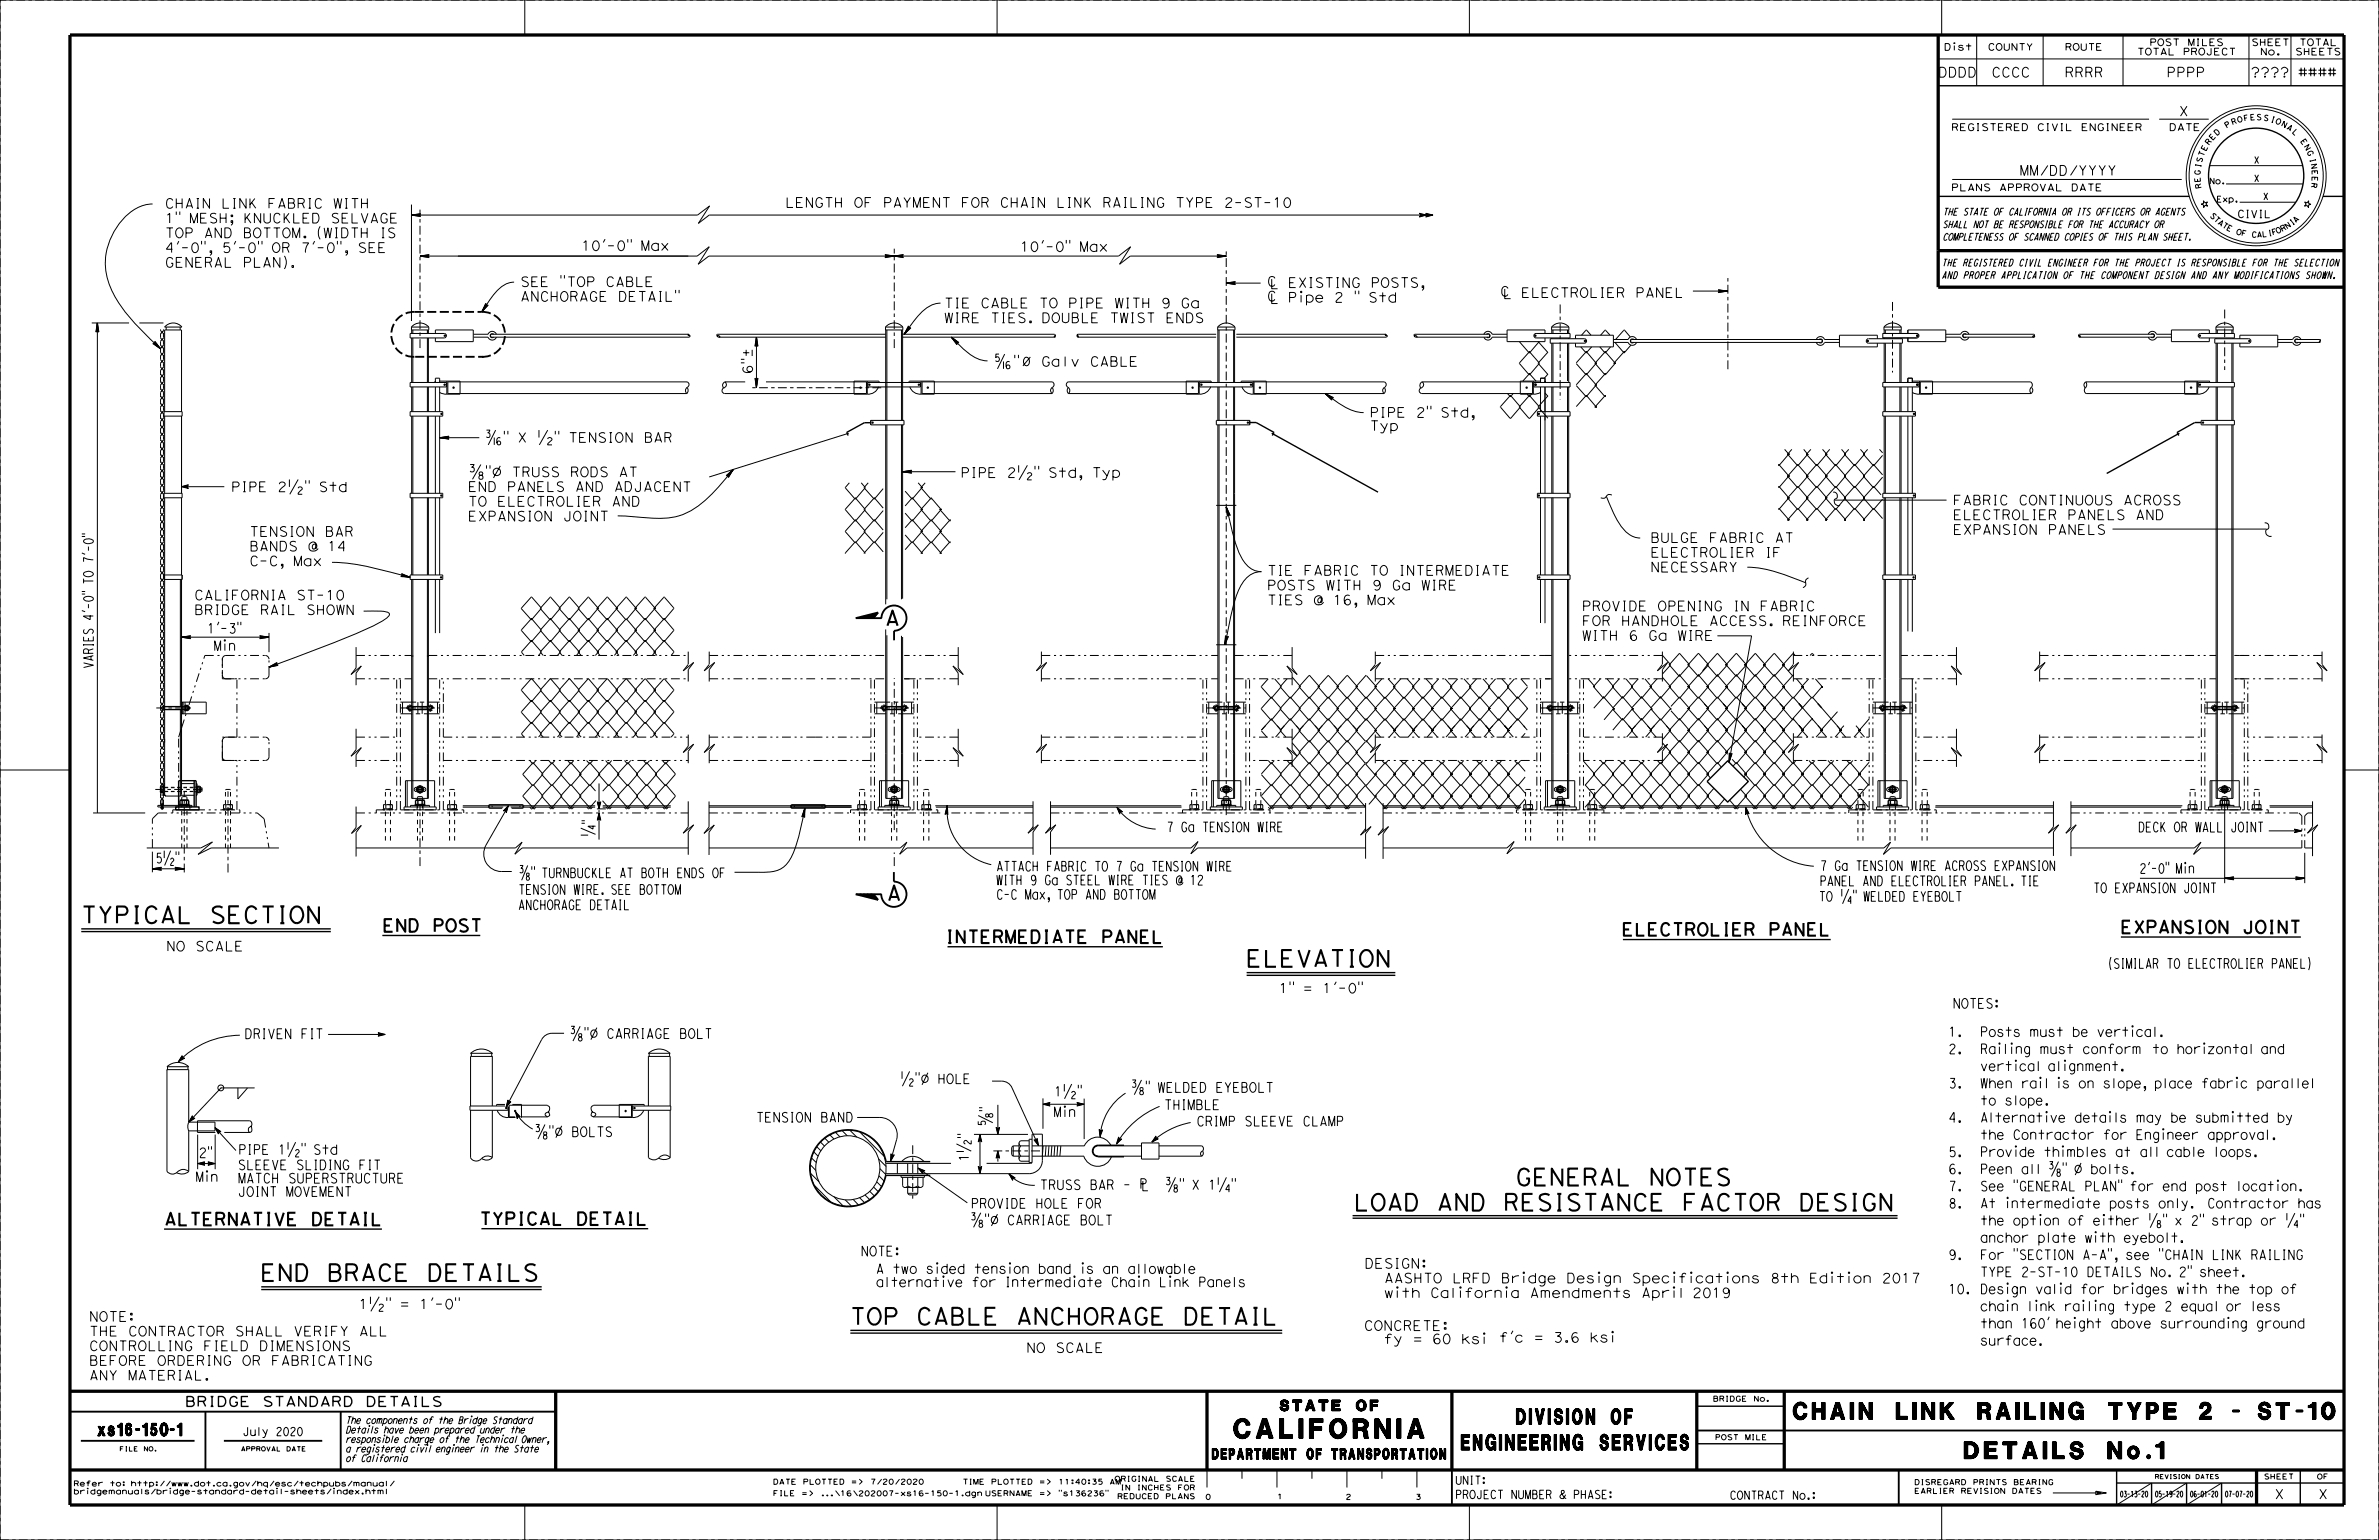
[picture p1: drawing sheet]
<svg xmlns="http://www.w3.org/2000/svg" width="432mm" height="279mm" viewBox="0 0 432 279" stroke-linecap="round" stroke-linejoin="round" font-family="sans-serif">
<defs><g id="words">
<text font-size="3.5" x="223.9" y="260.9">CALIFORNIA</text>
<g font-size="3">
<text x="14.6" y="167.5">TYPICAL SECTION</text>
<text x="226.1" y="175.4">ELEVATION</text>
<text x="275.1" y="215.1">GENERAL NOTES</text>
<text x="245.6" y="219.7">LOAD AND RESISTANCE FACTOR DESIGN</text>
<text x="47.2" y="232.4">END BRACE DETAILS</text>
<text x="154.2" y="240.3">TOP CABLE ANCHORAGE DETAIL</text>
<text x="325.5" y="257.5">CHAIN LINK RAILING TYPE 2 - ST-10</text>
<text x="356.5" y="264.7">DETAILS No.1</text>
</g>
<g font-size="2.8">
<text x="265.2" y="263.1">ENGINEERING SERVICES</text>
<text x="275.2" y="258.4">DIVISION OF</text>
</g>
<g font-size="2.7">
<text x="160.6" y="113.5">A</text>
<text x="160.9" y="163.4">A</text>
</g>
<g font-size="2.3">
<text x="69.4" y="169.1">END POST</text>
<text x="171.5" y="171.1">INTERMEDIATE PANEL</text>
<text x="294.4" y="169.8">ELECTROLIER PANEL</text>
<text x="384.9" y="169.3">EXPANSION JOINT</text>
<text x="29.8" y="222.3">ALTERNATIVE DETAIL</text>
<text x="87" y="222.2">TYPICAL DETAIL</text>
<text x="17.8" y="260.5">xs16-150-1</text>
</g>
<g font-size="1.9">
<text x="232.3" y="255.9">STATE OF</text>
<text x="220" y="264.7">DEPARTMENT OF TRANSPORTATION</text>
</g>
<g font-size="1.8">
<text x="351.8" y="14">DDDD</text>
<text x="361.4" y="14">CCCC</text>
<text x="374.7" y="14">RRRR</text>
<text x="393.2" y="14">PPPP</text>
<text x="408.3" y="14">????</text>
<text x="417.1" y="14">####</text>
<text x="395.4" y="21">X</text>
<text x="366.5" y="31.8">MM/DD/YYYY</text>
<text x="29.9" y="40.5">1&quot; MESH; KNUCKLED SELVAGE</text>
<text x="29.9" y="37.8">CHAIN LINK FABRIC WITH</text>
<text x="142.5" y="37.6">LENGTH OF PAYMENT FOR CHAIN LINK RAILING TYPE 2-ST-10</text>
<text x="29.9" y="45.8">4'-0&quot;, 5'-0&quot; OR 7'-0&quot;, SEE</text>
<text x="29.9" y="43.1">TOP AND BOTTOM. (WIDTH IS</text>
<text x="105.5" y="45.5">10'-0&quot; Max</text>
<text x="185.1" y="45.6">10'-0&quot; Max</text>
<text x="29.9" y="48.5">GENERAL PLAN).</text>
<text x="94.4" y="52">SEE &quot;TOP CABLE</text>
<text x="230.2" y="52.2">• EXISTING POSTS,</text>
<text x="272.5" y="54">• ELECTROLIER PANEL</text>
<text x="94.4" y="54.7">ANCHORAGE DETAIL&quot;</text>
<text x="171.3" y="58.5">WIRE TIES. DOUBLE TWIST ENDS</text>
<text x="171.3" y="55.9">TIE CABLE TO PIPE WITH 9 Ga</text>
<text x="230.2" y="54.8">• Pipe 2 &quot; Std</text>
<text x="136.6" y="67.9" transform="rotate(-90 136.6 67.9)">6&quot;±</text>
<text x="180.3" y="66.5">Š&quot;Á Galv CABLE</text>
<text x="248.6" y="75.7">PIPE 2&quot; Std,</text>
<text x="87.8" y="80.3">‰&quot; X •&quot; TENSION BAR</text>
<text x="248.6" y="78.1">Typ</text>
<text x="41.9" y="89.2">PIPE 2•&quot; Std</text>
<text x="84.9" y="89.2">END PANELS AND ADJACENT</text>
<text x="84.9" y="86.5">…&quot;Ø TRUSS RODS AT</text>
<text x="174.3" y="86.6">PIPE 2•&quot; Std, Typ</text>
<text x="84.9" y="94.5">EXPANSION JOINT</text>
<text x="84.9" y="91.9">TO ELECTROLIER AND</text>
<text x="354.4" y="94.3">ELECTROLIER PANELS AND</text>
<text x="354.4" y="91.6">FABRIC CONTINUOUS ACROSS</text>
<text x="45.2" y="100">BANDS @ 14</text>
<text x="45.2" y="97.3">TENSION BAR</text>
<text x="299.6" y="101.1">ELECTROLIER IF</text>
<text x="299.6" y="98.4">BULGE FABRIC AT</text>
<text x="354.4" y="97">EXPANSION PANELS</text>
<text x="45.2" y="102.7">C-C, Max</text>
<text x="230" y="107.1">POSTS WITH 9 Ga WIRE</text>
<text x="230" y="104.4">TIE FABRIC TO INTERMEDIATE</text>
<text x="299.6" y="103.8">NECESSARY</text>
<text x="35.2" y="111.5">BRIDGE RAIL SHOWN</text>
<text x="35.2" y="108.9">CALIFORNIA ST-10</text>
<text x="230" y="109.7">TIES @ 16, Max</text>
<text x="287.1" y="113.5">FOR HANDHOLE ACCESS. REINFORCE</text>
<text x="287.1" y="110.8">PROVIDE OPENING IN FABRIC</text>
<text x="37.6" y="114.9">1'-3&quot;</text>
<text x="38.8" y="118">Min</text>
<text x="287.1" y="116.2">WITH 6 Ga WIRE</text>
<text x="211" y="150.9">7 Ga TENSION WIRE</text>
<text x="388.1" y="150.9">DECK OR WALL JOINT</text>
<text x="28.2" y="156.6">5•&quot;</text>
<text x="94.1" y="159.3">…&quot; TURNBUCKLE AT BOTH ENDS OF</text>
<text x="180.8" y="160.6">WITH 9 Ga STEEL WIRE TIES @ 12</text>
<text x="180.8" y="158.1">ATTACH FABRIC TO 7 Ga TENSION WIRE</text>
<text x="329.6" y="157.9">7 Ga TENSION WIRE ACROSS EXPANSION</text>
<text x="330.3" y="160.7">PANEL AND ELECTROLIER PANEL. TIE</text>
<text x="379.9" y="162">TO EXPANSION JOINT</text>
<text x="388.3" y="158.4">2'-0&quot; Min</text>
<text x="94" y="165.1">ANCHORAGE DETAIL</text>
<text x="94.1" y="162.3">TENSION WIRE. SEE BOTTOM</text>
<text x="180.8" y="163.2">C-C Max, TOP AND BOTTOM</text>
<text x="330.1" y="163.5">TO ‚&quot; WELDED EYEBOLT</text>
<text x="30.1" y="172.6">NO SCALE</text>
<text x="382.6" y="175.7">(SIMILAR TO ELECTROLIER PANEL)</text>
<text x="232" y="180.2">1&quot; = 1'-0&quot;</text>
<text x="354.4" y="182.9">NOTES:</text>
<text x="44.4" y="188.4">DRIVEN FIT</text>
<text x="103.3" y="188.4">…&quot;Ø CARRIAGE BOLT</text>
<text x="353.6" y="191.2">2.</text>
<text x="353.6" y="188.1">1.</text>
<text x="359.4" y="191.2">Railing must conform to horizontal and</text>
<text x="359.4" y="188.1">Posts must be vertical.</text>
<text x="163.4" y="196.6">•&quot;Ø HOLE</text>
<text x="353.6" y="197.4">3.</text>
<text x="359.4" y="197.4">When rail is on slope, place fabric parallel</text>
<text x="359.4" y="194.3">vertical alignment.</text>
<text x="137.2" y="203.6">TENSION BAND</text>
<text x="191.2" y="202.6">Min</text>
<text x="191.3" y="198.9">1•&quot;</text>
<text x="205.2" y="198.2">…&quot; WELDED EYEBOLT</text>
<text x="211.3" y="201.3">THIMBLE</text>
<text x="353.6" y="203.6">4.</text>
<text x="359.4" y="203.6">Alternative details may be submitted by</text>
<text x="359.4" y="200.5">to slope.</text>
<text x="43.3" y="209.4">PIPE 1•&quot; Std</text>
<text x="96.9" y="206.2">…&quot;Ø BOLTS</text>
<text x="217.2" y="204.3">CRIMP SLEEVE CLAMP</text>
<text x="353.6" y="209.9">5.</text>
<text x="359.4" y="209.9">Provide thimbles at all cable loops.</text>
<text x="359.4" y="206.7">the Contractor for Engineer approval.</text>
<text x="35.5" y="214.4">Min</text>
<text x="36.1" y="210">2&quot;</text>
<text x="43.2" y="214.6">MATCH SUPERSTRUCTURE</text>
<text x="43.2" y="212.2">SLEEVE SLIDING FIT</text>
<text x="188.7" y="215.8">TRUSS BAR - Â</text>
<text x="212.6" y="215.8">…&quot; X 1‚&quot;</text>
<text x="353.6" y="213">6.</text>
<text x="359.4" y="213">Peen all …&quot; Ø bolts.</text>
<text x="43.2" y="217.1">JOINT MOVEMENT</text>
<text x="176.2" y="219.2">PROVIDE HOLE FOR</text>
<text x="353.6" y="219.2">8.</text>
<text x="353.6" y="216.1">7.</text>
<text x="359.4" y="219.2">At intermediate posts only.</text>
<text x="359.4" y="216.1">See &quot;GENERAL PLAN&quot; for end post location.</text>
<text x="400.7" y="219.2">Contractor has</text>
<text x="156.2" y="227.9">NOTE:</text>
<text x="176" y="222.2">…&quot;Ø CARRIAGE BOLT</text>
<text x="359.4" y="225.4">anchor plate with eyebolt.</text>
<text x="359.4" y="222.3">the option of either „&quot; x 2&quot; strap or ‚&quot;</text>
<text x="159" y="233.5">alternative for Intermediate Chain Link Panels</text>
<text x="159" y="231.1">A two sided tension band is an allowable</text>
<text x="247.6" y="230.1">DESIGN:</text>
<text x="249.6" y="232.8">AASHTO LRFD Bridge Design Specifications 8th Edition 2017</text>
<text x="353.6" y="228.5">9.</text>
<text x="359.4" y="231.6">TYPE 2-ST-10 DETAILS No. 2&quot; sheet.</text>
<text x="359.4" y="228.5">For &quot;SECTION A-A&quot;, see &quot;CHAIN LINK RAILING</text>
<text x="16.1" y="239.7">NOTE:</text>
<text x="65.1" y="237.5">1•&quot; = 1'-0&quot;</text>
<text x="249.6" y="235.4">with California Amendments April 2019</text>
<text x="353.6" y="234.8">10.</text>
<text x="359.4" y="237.9">chain link railing type 2 equal or less</text>
<text x="359.4" y="234.8">Design valid for bridges with the top of</text>
<text x="16.1" y="245.1">CONTROLLING FIELD DIMENSIONS</text>
<text x="16.1" y="242.4">THE CONTRACTOR SHALL VERIFY ALL</text>
<text x="186.3" y="245.4">NO SCALE</text>
<text x="247.6" y="241.4">CONCRETE:</text>
<text x="249.9" y="243.8">fy = 60 ksi</text>
<text x="272" y="243.5">f'c = 3.6 ksi</text>
<text x="359.4" y="244.1">surface.</text>
<text x="359.4" y="241">than 160' height above surrounding ground</text>
<text x="16.1" y="250.4">ANY MATERIAL.</text>
<text x="16.1" y="247.7">BEFORE ORDERING OR FABRICATING</text>
<text x="33.5" y="255.2">BRIDGE STANDARD DETAILS</text>
<text x="412.8" y="272">X</text>
<text x="420.7" y="272">X</text>
</g>
<g font-size="1.5">
<text x="44" y="260.5">July 2020</text>
<text x="264.1" y="269.3">UNIT:</text>
<text x="264.1" y="271.9">PROJECT NUMBER &amp; PHASE:</text>
<text x="313.9" y="272">CONTRACT No.:</text>
</g>
<text font-size="1.4" x="406.1" y="39.5">CIVIL</text>
<g font-size="1.3">
<text x="354.1" y="23.7">REGISTERED CIVIL ENGINEER</text>
<text x="393.7" y="23.7">DATE</text>
<text x="409.1" y="29.7">X</text>
<text x="354.1" y="34.6">PLANS APPROVAL DATE</text>
<text x="409.1" y="33">X</text>
<text x="352.6" y="41.3">SHALL NOT BE RESPONSIBLE FOR THE ACCURACY OR</text>
<text x="352.6" y="39">THE STATE OF CALIFORNIA OR ITS OFFICERS OR AGENTS</text>
<text x="410.7" y="36.3">X</text>
<text x="352.6" y="43.6">COMPLETENESS OF SCANNED COPIES OF THIS PLAN SHEET.</text>
<text x="352.4" y="50.6">AND PROPER APPLICATION OF THE COMPONENT DESIGN AND ANY MODIFICATIONS SHOWN.</text>
<text x="352.4" y="48.3">THE REGISTERED CIVIL ENGINEER FOR THE PROJECT IS RESPONSIBLE FOR THE SELECTION</text>
<text x="62.7" y="263.5">a registered civil engineer in the State</text>
<text x="62.7" y="261.8">responsible charge of the Technical Owner,</text>
<text x="62.7" y="260">Details have been prepared under the</text>
<text x="62.7" y="258.3">The components of the Bridge Standard</text>
<text x="62.7" y="265.2">of California</text>
</g>
<g font-size="1.2">
<text x="352.8" y="9.1">Dist</text>
<text x="360.8" y="9.1">COUNTY</text>
<text x="374.8" y="9.1">ROUTE</text>
<text x="387.9" y="10">TOTAL PROJECT</text>
<text x="390.1" y="8.3">POST MILES</text>
<text x="408.6" y="8.3">SHEET</text>
<text x="410.2" y="10">No.</text>
<text x="416.6" y="10">SHEETS</text>
<text x="417.3" y="8.3">TOTAL</text>
</g>
<g font-size="1.1">
<text x="401" y="33.4">No.</text>
<text x="402.3" y="36.7">Exp.</text>
<text x="384.8" y="271.6">03-13-20</text>
<text x="391.1" y="271.6">05-19-20</text>
<text x="397.5" y="271.6">06-01-20</text>
<text x="403.8" y="271.6">07-07-20</text>
</g>
<g font-size="1">
<text x="404.1" y="23.3" transform="rotate(-31 404.1 23.3)">P</text>
<text x="405.2" y="22.7" transform="rotate(-20 405.2 22.7)">R</text>
<text x="406.2" y="22.3" transform="rotate(-15 406.2 22.3)">O</text>
<text x="407.3" y="22" transform="rotate(-10 407.3 22)">F</text>
<text x="408.4" y="21.8" transform="rotate(-4 408.4 21.8)">E</text>
<text x="409.5" y="21.8" transform="rotate(1 409.5 21.8)">S</text>
<text x="410.7" y="21.8" transform="rotate(12 410.7 21.8)">S</text>
<text x="412.1" y="22.1" transform="rotate(17 412.1 22.1)">I</text>
<text x="412.9" y="22.3" transform="rotate(22 412.9 22.3)">O</text>
<text x="414" y="22.8" transform="rotate(28 414 22.8)">N</text>
<text x="414.9" y="23.3" transform="rotate(33 414.9 23.3)">A</text>
<text x="399.6" y="29.6" transform="rotate(-74 399.6 29.6)">S</text>
<text x="399.9" y="28.5" transform="rotate(-69 399.9 28.5)">T</text>
<text x="400.4" y="27.5" transform="rotate(-63 400.4 27.5)">E</text>
<text x="400.9" y="26.4" transform="rotate(-53 400.9 26.4)">R</text>
<text x="401.6" y="25.5" transform="rotate(-47 401.6 25.5)">E</text>
<text x="402.3" y="24.7" transform="rotate(-42 402.3 24.7)">D</text>
<text x="415.9" y="24" transform="rotate(44 415.9 24)">L</text>
<text x="417.5" y="25.6" transform="rotate(55 417.5 25.6)">E</text>
<text x="418.1" y="26.6" transform="rotate(60 418.1 26.6)">N</text>
<text x="418.7" y="27.5" transform="rotate(65 418.7 27.5)">G</text>
<text x="419.2" y="28.9" transform="rotate(76 419.2 28.9)">I</text>
<text x="419.4" y="29.7" transform="rotate(81 419.4 29.7)">N</text>
<text x="399.3" y="31.8" transform="rotate(-85 399.3 31.8)">G</text>
<text x="399.4" y="33" transform="rotate(-96 399.4 33)">E</text>
<text x="399.4" y="30.5" transform="rotate(-79 399.4 30.5)">I</text>
<text x="399.6" y="34.1" transform="rotate(-101 399.6 34.1)">R</text>
<text x="419.6" y="33.1" transform="rotate(98 419.6 33.1)">R</text>
<text x="419.6" y="30.8" transform="rotate(87 419.6 30.8)">E</text>
<text x="419.7" y="32" transform="rotate(92 419.7 32)">E</text>
<text x="401" y="39.2" transform="rotate(46 401 39.2)">S</text>
<text x="401.7" y="39.9" transform="rotate(41 401.7 39.9)">T</text>
<text x="402.4" y="40.6" transform="rotate(37 402.4 40.6)">A</text>
<text x="403.2" y="41.1" transform="rotate(32 403.2 41.1)">T</text>
<text x="404" y="41.6" transform="rotate(27 404 41.6)">E</text>
<text x="415.1" y="41.6" transform="rotate(-34 415.1 41.6)">N</text>
<text x="416.1" y="40.9" transform="rotate(-38 416.1 40.9)">I</text>
<text x="416.7" y="40.5" transform="rotate(-43 416.7 40.5)">A</text>
<text x="405.8" y="42.4" transform="rotate(18 405.8 42.4)">O</text>
<text x="406.7" y="42.7" transform="rotate(13 406.7 42.7)">F</text>
<text x="408.6" y="43" transform="rotate(4 408.6 43)">C</text>
<text x="409.6" y="43.1" transform="rotate(-1 409.6 43.1)">A</text>
<text x="410.6" y="43" transform="rotate(-6 410.6 43)">L</text>
<text x="411.7" y="42.8" transform="rotate(-10 411.7 42.8)">I</text>
<text x="412.5" y="42.7" transform="rotate(-15 412.5 42.7)">F</text>
<text x="413.3" y="42.4" transform="rotate(-24 413.3 42.4)">O</text>
<text x="414.2" y="42.1" transform="rotate(-29 414.2 42.1)">R</text>
<text x="310.9" y="254.2">BRIDGE No.</text>
<text x="311.2" y="261.2">POST MILE</text>
<text x="13.3" y="269.6">Refer to: http://www.dot.ca.gov/hq/esc/techpubs/manual/</text>
<text x="140.3" y="269.3">DATE PLOTTED =&gt;</text>
<text x="157.9" y="269.3">7/20/2020</text>
<text x="174.7" y="269.3">TIME PLOTTED =&gt;</text>
<text x="192.1" y="269.3">11:40:35 AM</text>
<text x="202.3" y="268.8">ORIGINAL SCALE</text>
<text x="347.4" y="269.4">DISREGARD PRINTS BEARING</text>
<text x="410.9" y="268.4">SHEET</text>
<text x="420.5" y="268.4">OF</text>
<text x="13.3" y="271.1">bridgemanuals/bridge-standard-detail-sheets/index.html</text>
<text x="140.3" y="271.4">FILE =&gt;</text>
<text x="148.9" y="271.4">...\16\202007-xs16-150-1.dgn USERNAME =&gt;</text>
<text x="192.1" y="271.4">&quot;s136236&quot;</text>
<text x="202.8" y="271.9">REDUCED PLANS</text>
<text x="203.3" y="270.4">IN INCHES FOR</text>
<text x="218.7" y="272">0</text>
<text x="231.8" y="272">1</text>
<text x="244.2" y="272">2</text>
<text x="256.9" y="272">3</text>
<text x="347.4" y="271">EARLIER REVISION DATES</text>
</g>
<g font-size=".8">
<text x="21.7" y="263.3">FILE NO.</text>
<text x="43.7" y="263.3">APPROVAL DATE</text>
<text x="391.1" y="268.3">REVISION DATES</text>
</g>
</g></defs>
<g fill="none" stroke="#000" stroke-width=".18">
<path d="M0 0h431.8v279.4h-431.8zM95.2 0v6.3M181 0v6.3M266.7 0v6.3M351.8 10.7h73.7M352.4 0v6.3M354.7 8.3v.8M358.8 6.3v9.3M370.8 6.3v9.3M385.3 6.3v9.3M408.2 6.3v9.3M415.8 6.3v9.3"/>
<path d="M27.7 37a8.6 8.6 0 0 0-6.8 4.7 11.3 11.3 0 0 0-.1 12.1 41 41 0 0 0 8.3 9.5M32 38.4v.6M32.6 38.4v.6M74.7 39h1.5M74.7 39l1.6 .3-.1-.1M74.7 37.1v21.1M74.7 39l1.5 .2M74.7 39l1.5 .1M74.7 39l1.6 .2M76.2 39v.2M76.2 38.9l-1.5 .1M76.2 38.9v.1"/>
<path d="M76.2 39h50.4l2.2-1.6-2 3.1 1.9-1.5h131.4M76.2 38.9l.1-.1-1.6 .2M76.3 38.8l-1.6 .2M257.6 38.7l1.3 .3-1.3 .4 .2-.4zM257.8 38.8l.9 .2-.9 .3 .1-.3zM257.9 38.9l.6 .1-.6 .2 .1-.2zM258 38.9l.3 .1-.3 .1zM258.8 38.7l1.3 .3-1.3 .4 .2-.4zM258.9 38.8l1 .2-1 .3 .2-.3zM259 38.9l.7 .1-.7 .2 .2-.2zM259.1 38.9l.4 .1-.4 .1zM354.3 21.6h35.8"/>
<path d="M354.3 32.6h41.7M391.9 21.6h9M399.9 36.4l.3 .4 .4-.1-.2 .3 .3 .4-.5-.1-.2 .3-.1-.4-.4-.2 .4-.1zM401 30.1h16.9M404 33.4h14M406.5 36.7h10.2M418.3 36.7l.4 .1 .3-.4v.5l.5 .2-.5 .1v.4l-.3-.3-.4 .1 .3-.4zM16.7 58.6h6.7M17.7 58.6v88.9M17.7 58.6l.3 1.7-.3-.2-.3 .2zM17.7 58.6l-.2 1.6M17.7 58.6l-.1 1.5"/>
<path d="M17.7 58.6l.2 1.6M17.7 58.6v1.5M17.7 58.6l.1 1.6M25.3 58.6h4.4M29.1 59.9l.6 .6v.7M29.1 59.9h.1M29.1 59.8v.1M29.7 59.8v.2l-.5 .5-.1 .7M30.1 59.1a2.03 2.03 0 0 1 2.9 .2h-3.1zM30.2 59.3v.6M32.5 43.7l-.3 .6M32.7 59.3v.6"/>
<path d="M36.6 43.7v.6M37.2 43.7v.6M42.8 43.7l-.3 .6M46.9 43.7v.6M47.6 43.7v.6M51.6 46.4a2.16 2.16 0 0 1 0 2.4M57.1 43.7l-.3 .6M58.1 41.1a2.36 2.36 0 0 0 0 2.3M61.2 43.7v.6M61.9 43.7v.6M74.7 59.3a2.03 2.03 0 0 1 3.1 0M74.7 59.3v.6h3.1v-.6"/>
<path d="M74.7 59.3h3.1M74.7 59.9v.6M74.9 59.9v.6M76.2 46.5h50.3l2.2-1.7-2 3.1 2-1.4h74.3l2.2-1.7-2 3.1 1.9-1.4h17.5M76.2 46.5l1.7 .2M76.2 46.5l1.7-.3-.1 .3 .1 .2zM76.2 46.5l1.6 .1M76.2 46.5h1.6M77.6 59.9v.6M77.8 59.9v.6M77.8 46.4l-1.6 .1M77.8 46.3l-1.6 .2"/>
<path d="M77.9 46.2l-1.7 .3M88.2 55.1l-.7 1.5M88.2 55.2l.1 .2M88.2 55.2l-.7 1.4M88.2 55.2v-.2l-.7 1.6M88.3 55.3l-.8 1.3M88.3 55.4h.3l-1.1 1.2M88.3 55.4l-.8 1.2M88.4 55.4l-.9 1.2M88.5 55.4l-1 1.2M93.3 51.2a5.7 5.7 0 0 0-4.3 3l-1.5 2.4M101.8 49.9v.6"/>
<path d="M102.4 49.9v.6M109.8 43.4l-.3 .6M113.9 43.4v.6M114.6 43.4v.6M122.6 52.6v.6M123.3 52.6v.6M160.7 46.2l3.2 .5M160.7 59.3a2.03 2.03 0 0 1 3.2 0M160.7 59.3v.6h3.2v-.6M160.7 59.3h3.2M160.7 46.3l-.1-.1 1.7 .3M160.7 46.3l1.6 .2"/>
<path d="M160.7 46.3v.3M160.8 46.4l1.5 .1M160.8 59.9v16.4M161 59.9v16.4M162.3 46.5l1.7 .2-.1-.1M162.3 46.5l-1.7 .2 .1-.1M162.3 46.5l-1.6 .2M162.3 46.5l1.6 .1M162.3 46.5h1.5M163.6 59.9v16.4M163.8 59.9v16.4M163.8 46.4l-3 .1"/>
<path d="M163.9 46.3v.3M163.9 46.3l-3.2 .3M163.9 46.3l.1-.1-1.7 .3M163.9 46.2l-1.6 .3M164.9 59.2l-.8 1.4M165 59.3l-.9 1.3M165 59.3l-.1-.2-.8 1.5M165 59.3v.1M165 59.4l-.9 1.2M165 59.4l.2 .1M165.1 59.4l-1 1.2M165.2 59.5h.1l-1.2 1.1"/>
<path d="M165.2 59.5l-1.1 1.1M170.7 55a6 6 0 0 0-4.4 2.7l-2.2 2.9M189.4 43.6l-.3 .6M193.5 43.5v.7M194.2 43.5v.7M220.9 46.2l1.7 .3M221 46.3l-.1-.1 1.7 .3M221 46.3l1.6 .2M221 46.3l.1 .2-.1 .1M221 59.3a2.03 2.03 0 0 1 3.2 0M221 59.3v.6h3.2v-.6M221 59.3h3.2"/>
<path d="M221.1 59.9v9.5M221.1 46.4l1.5 .1M221.3 59.9v9.5M222.6 46.5h-1.5M222.6 51.4l1.6 .2M222.6 51.4h6.2M222.6 46.5l-1.7 .2 .1-.1M222.6 46.5l-1.6 .1M222.6 46.5l-1.7 .2M222.6 51.4l1.6-.3-.1 .3 .1 .2zM222.6 51.4l1.6 .1M222.6 51.4h1.5"/>
<path d="M223.9 59.9v9.5M224.1 59.9v9.5M224.1 51.3l-1.5 .1M224.2 51.2l-1.6 .2M230.8 53.3v1.8h1.1M230.8 50.6v1.8h1.1M231.4 53.2a.6 .6 0 0 0-.8-.3 .6 .6 0 0 0-.3 .7 .69 .69 0 0 0 .1 .8 .69 .69 0 0 0 .8 .1l.2-.2M231.4 50.5a.61 .61 0 0 0-.8-.3 .61 .61 0 0 0-.3 .8 .68 .68 0 0 0 .1 .8 .68 .68 0 0 0 .8 0l.2-.2M236.1 53.6v1.3M246 52.7v.7M246.6 52.7v.7M273.1 52.4v1.8h1.1"/>
<path d="M273.7 52.4a.59 .59 0 0 0-.8-.4 .59 .59 0 0 0-.3 .8 .63 .63 0 0 0 .2 .8 .63 .63 0 0 0 .9-.2M281.6 59.3v.6h3.2v-.6M281.6 59.3a2.03 2.03 0 0 1 3.2 0M281.6 59.3h3.2M281.7 59.9v.6M281.9 59.9v.6M284.5 59.9v.6M284.7 59.9v.6M307.3 52.8h6.2M311.9 52.6l1.6 .2M312 52.7l-.1-.1 1.6 .2M312 52.7v.3"/>
<path d="M312 52.7l1.5 .1M313.5 52.8l-1.5 .2M313.5 52.8l-1.6 .3 .1-.1M313.5 52.8l-1.6 .2M313.5 52.8l-1.5 .1M341.9 59.3a2.03 2.03 0 0 1 3.2 0M341.9 59.3v.6h3.2v-.6M341.9 59.3h3.2M342 59.9v.6M342.2 59.9v.6M344.8 59.9v.6M345.1 59.9v.6"/>
<path d="M402.2 59.3a2.03 2.03 0 0 1 3.1 0M402.2 59.3h3.1M402.2 59.3v1.2M402.4 59.9v.6M405.1 59.9v.6M405.3 59.9v.6M405.3 59.3v.6h-3.1M27.8 62.3l1.3 1M27.9 62.3l1.2 1M27.9 62.3h-.2l1.4 1M28 62.3l1.1 1M28 62.2l-.1 .1"/>
<path d="M28 62.2l1.1 1.1M28.1 62.2l1 1.1M28.1 62.1l-.1 .1M28.1 62.1l1 1.2M28.1 62.1v-.2l1 1.4M28.1 62l1 1.3M29.1 79.8l.1 .1M29.1 79.8h.1M29.1 77.8l.1 .7a1.08 1.08 0 0 1 0 1.9l-.1 .1M29.1 77.1l.6 .8M29.1 75.8l.1 .1a1.08 1.08 0 0 1 0 1.9l-.1 .1M29.1 74.5l.6 .7"/>
<path d="M29.1 73.1l.1 .1a1.08 1.08 0 0 1 0 1.9l-.1 .1M29.1 77.1h.1M29.1 74.5h.1M29.1 73.1v.1M29.1 71.8l.6 .8M29.1 71.8h.1M29.1 70.5l.1 .1a1.08 1.08 0 0 1 0 1.9l-.1 .1M29.1 70.5h.1M29.1 69.2l.6 .6v.7M29.1 69.2h.1M29.1 67.8l.1 .1a1.08 1.08 0 0 1 0 1.9l-.1 .1M29.1 67.8v.1"/>
<path d="M29.1 65.2l.1 .1a1.08 1.08 0 0 1 0 1.9l-.1 .1M29.1 75.8h.1M29.1 66.5l.6 .8M29.1 63.9l.1 .1a1.05 1.05 0 0 1 0 1.8l-.1 .1M29.1 62.5l.1 .1a1.08 1.08 0 0 1 0 1.9l-.1 .7M29.1 61.2l.6 .8M29.1 66.5h.1M29.1 65.2h.1M29.1 63.9h.1M29.1 62.5h.1M29.1 61.2h.1M29.1 63.3v.6"/>
<path d="M29.1 65.9v.6M29.1 67.2v.6M29.1 69.9v.6M29.1 72.5v.7M29.1 75.2v.6M29.2 79.8v.1M29.2 79.9l.5 .6M29.7 77.8v.7l-.5 .6-.1 .7M29.7 75.2v.7l-.5 .5-.1 .7M29.7 72.5v.7l-.5 .6-.1 .7M29.7 70.5l-.5 .6-.1 .7M29.7 67.2v.7l-.5 .6-.1 .7"/>
<path d="M29.7 61.9v.7l-.6 .7M29.7 61.2l-.5 .7-.1 .7M29.7 61.2h.1M29.8 74.7h3.3v.8h-3.3zM29.9 74.7v-14.8h3v14.8M29.9 75.5v14M32.9 75.5v14M74.4 60.5h6.3a.41 .41 0 0 1 .3 .4 .41 .41 0 0 1-.4 .4h-6.2zM74.4 74.7h6v.8h-6zM74.4 69.4h6.6v.8h-6.6zM74.7 61.3v8.1M74.7 70.2v4.5"/>
<path d="M74.7 75.5v14M74.9 61.3v8.1M74.9 70.2v4.5M74.9 75.5v14M77.6 61.3v8.1M77.6 70.2v4.5M77.6 75.5v14M77.8 61.3v8.1M77.8 70.2v4.5M77.8 75.5v14M78.2 60.5h.1M79 69.1h.1"/>
<path d="M79 69.1v.3M79 60.5v-.6h6.9v2.1h-6.9v-.7M79 69.4v-.8h.8v.8M79 70.2v4.5M79 75.5v14M79.8 71.2l.6 .3h.7M79.8 70.2v4.5M79.8 75.5v14M79.8 69.1h3.7v2.4h-2.4M79.8 79.4l1.7 .2M79.8 79.4h7.2M79.8 79.4l1.7-.3-.1 .3 .1 .3z"/>
<path d="M79.8 79.4l1.6 .2M79.8 79.4l1.6 .1M80 75h.2v.2h-.1zM80.6 69.7h.2v.2h-.2zM80.6 60.8h.2v.2h-.1zM81.1 69.1v2.4M81.3 69.3h43.4a.59 .59 0 0 1 .4 .6 .59 .59 0 0 1-.5 .5l-.1 .2a.7 .7 0 0 0 .2 .8h-43.4zM81.4 79.3l-1.6 .1M81.5 79.2l-1.7 .2M86 60.6h2.6a.81 .81 0 0 1 .7-.5 .81 .81 0 0 1 .8 .5M86 61.2h2.6a.81 .81 0 0 0 .7 .5 .81 .81 0 0 0 .8-.5M88.3 78h.6l-.4 .5a.4 .4 0 0 1 .4 .6 .4 .4 0 0 1-.6 .1"/>
<path d="M89.6 60.6a.37 .37 0 0 0-.5 0 .37 .37 0 0 0 0 .6 .37 .37 0 0 0 .5 0M89.7 79.4v1.3M90 78l-1.4 2.7M90.8 79.5l-.2-.1a.74 .74 0 0 0-.5 .6 .74 .74 0 0 0 .4 .7 .35 .35 0 0 0 .4-.4 .35 .35 0 0 0-.4-.3l-.3 .4M91.5 78.2v.6M92.2 78.2v.6M97.8 78v1.4M99.4 79.7a.37 .37 0 0 1 .5-.3 .37 .37 0 0 1 .2 .5l-.7 .6v.2h.8M99.4 78l-1.5 2.7M100.8 78.2v.6M101.4 78.2v.6M124.7 70.3a.81 .81 0 0 1 0 1.1"/>
<path d="M124.9 60.6h-35.6l-.3 .3 .3 .3h35.8l.2-.2-.4-.1v-.3l.2 .3M130.5 61.2h30.3M131.6 69.3h3.7M131.6 69.3a.7 .7 0 0 0-.3 1.1M131.6 69.3a.63 .63 0 0 1 .2 .6 .63 .63 0 0 1-.5 .5M134.5 65.2h.6M134.5 65.8h.6M137 68.6l.3 .2 .3-.2-.3 1.7zM137.1 68.7l.2 1.6M137.2 68.7l.1 1.6M137.3 61.2l.1 1.5M137.3 61.2l-.3 1.6"/>
<path d="M137.3 61.2l.1 1.6M137.3 61.2l-.2 1.6M137.3 61.2v9.1M137.3 61.2l.3 1.6h-.2M137.3 61.2l-.1 1.6 .1-.1 .1 .1M137.3 61.2l-.1 1.5M137.3 61.2l.2 1.6M137.4 68.7l-.1 1.6M137.5 68.7l-.2 1.6M139 69.3h18.3v2.1h-25.8a.53 .53 0 0 1-.4-.4 .53 .53 0 0 1 .2-.6M154.1 78.6l-25.4 7.9M156.1 70.2h.2v.2h-.2z"/>
<path d="M157.4 69.1v2.4M157.5 69.4h9.6v.8h-9.6zM157.7 69.7h.2v.2h-.2zM158 76.3h6.1v.8h-6.1zM158.3 76.6h.2v.2h-.2zM159.5 70.2a1.96 1.96 0 0 1-2.1 1.3M159.6 69.4l-.1-.3h-4.5v2.4h2.4M160.8 60.6h-30.6l-.1 .2 .5 .2a.21 .21 0 0 1-.2 .2 .21 .21 0 0 1-.2-.3h.1M160.8 77.1v32.5M161 77.1v31.6M163.6 77.1v31.6M163.8 60.6h27.6l.1 .2-.1 .4 .1-.1v-.2"/>
<path d="M163.8 61.2h27.6M163.8 77.1v31.5M165 69.1v.3M165.1 69.1h4.5v2.4h-2.4M165.1 70.2a1.96 1.96 0 0 0 2.1 1.3M166.7 69.7h.2v.2h-.2zM167.2 69.1v2.4M167.4 69.3h23.6a.61 .61 0 0 1 .3 .6 .61 .61 0 0 1-.4 .5 .66 .66 0 0 0 .1 1h-23.6zM172.7 61.2l1.1 1M172.7 61.2l1 1.3v-.1M172.7 61.2l1 1.3M172.7 61.2l1.9 1.9a7.1 7.1 0 0 0 4.6 2.4"/>
<path d="M172.7 61.2l1.3 1M172.7 61.2l1 1.1M172.7 61.2l1 1.2M172.7 61.2l1.2 1M172.7 61.2l1.4 1h-.2M172.7 61.2l1 1M173.7 62.2v.2M173.9 62.2h-.2M181.3 64.2h-.5l-.1 .7a.41 .41 0 0 1 .7 .2 .41 .41 0 0 1-.6 .4l-.1-.1M182.1 65.6v1.3M182.4 64.2l-1.4 2.7M183.2 65.7l-.2-.1a.81 .81 0 0 0 0 1.3h.2a.33 .33 0 0 0 0-.6 .33 .33 0 0 0-.5 .1l-.1 .2"/>
<path d="M191 70.3a.81 .81 0 0 1 0 1.1M193.7 69.4l.2-.1h23.6v2.1h-23.6a.75 .75 0 0 0-.2-1.3 .53 .53 0 0 1 0-.7zM193.9 70.3a.78 .78 0 0 0 0 1.1M195.7 61.2h25M216.4 70.2h.2l-.1 .2h-.1zM217.7 69.1v2.4M217.8 69.4h9.6v.8h-9.6zM218 69.7h.2l-.1 .2h-.1zM219.7 70.2a2.03 2.03 0 0 1-2 1.3M219.9 69.4l-.1-.3h-4.5v2.4h2.4M220.7 60.6h-25a.17 .17 0 0 0-.2 .2 .17 .17 0 0 0 .2 .2l-.1 .2-.1-.3M220.8 76.3h6v.8h-6z"/>
<path d="M221.1 77.1v67.8h3v-67.8M221.1 70.2v6.1M221.3 70.2v6.1M221.3 77.1v67.8M223.9 70.2v6.1M223.9 77.1v67.8M224.1 70.2v6.1M224.4 60.6h27.1M225.3 69.4v-.3h4.5v2.4h-2.3M225.4 70.2a1.96 1.96 0 0 0 2.1 1.3M226.4 76.6h.2v.2h-.2zM227 69.7h.1l.1 .2h-.2z"/>
<path d="M227.5 69.1v2.4M227.6 69.3h23.6a.59 .59 0 0 1 .4 .6 .59 .59 0 0 1-.5 .5 .7 .7 0 0 0 .1 1h-23.6zM240.5 71.4a16.3 16.3 0 0 0 6.2 3.4l.8 .1M240.5 71.4l1.5 .8M240.5 71.4l1.3 1M240.5 71.4l1.5 .7-.1 .1M240.5 71.4l1.3 .8M240.5 71.4l1.2 1.1M240.5 71.4l1.2 1.2 .1-.2M240.5 71.4l1.4 .8M241.8 72.2v.2M241.9 72.2h-.1"/>
<path d="M251.2 70.3a.78 .78 0 0 1 0 1.1M251.7 60.9l-.3-.3 .1 .3 .3 .1-.1 .2h-27.3M256.8 60.9a.26 .26 0 0 0 .1 .3 .26 .26 0 0 0 .3-.1l-.1-.2-.4-.1v-.1l13.5-.1 .2 .3-.2 .3M257.2 61.2h12.9M258.1 69.3a.63 .63 0 0 1 .3 .6 .63 .63 0 0 1-.5 .5M258.1 69.3h20.1v2.1h-20.1a.52 .52 0 0 1-.5-.4 .52 .52 0 0 1 .3-.6M258.1 69.3a.75 .75 0 0 0-.2 1.1M259.1 73.6v.7M259.7 73.6v.7M269.3 60.6a.78 .78 0 0 1 .8-.5 .78 .78 0 0 1 .7 .5h2.7M269.3 61.2a.78 .78 0 0 0 .8 .5 .78 .78 0 0 0 .7-.5h2.7M269.8 60.6a.37 .37 0 0 1 .5 0 .37 .37 0 0 1 .1 .5 .37 .37 0 0 1-.6 .1"/>
<path d="M272.3 73.9v-.1l1.9-2 1.7 2-1.8 2.1-1.7-2M274.7 71.4l-.6 .5-.5-.5M275.8 62l1.8 2 1.8-2M276.4 69.1l1.2-1.3 1.2 1.3M277 70.2h.2v.2h-.2zM277.2 71.5l.4 .4 .2-.1M277.5 71.8h.2l1.7 2-1.8 2.1-1.8-2.1zM277.5 63.9h.2l1.7 2-1.8 2.1-1.8-2.1zM278 71.5l-.3 .3M278.3 69.1v2.4M278.4 69.4h6.6v.8h-6.6zM278.5 60.7l.3-.2h6.2v.8h-6.2a.41 .41 0 0 1-.3-.6z"/>
<path d="M278.6 69.7h.2v.2h-.2zM279 74.7h6v.8h-6zM279.2 75h.2v.2h-.2zM279.2 62l1.8 2M279.4 62h.1M279.6 69.4v-.8h.8v.8M279.6 70.2v4.5M279.6 75.5v14M279.6 69.1h-3.7v2.4h2.4M279.6 71.2l-.6 .3h-.7M280.4 69.1l.1 .3M280.4 60.5v-.6h-6.9v2.1h6.9v-.7"/>
<path d="M280.4 70.2v19.3M280.4 71.3l.6 .6M281 67.9l-.7 .7M281 71.8l-1.8 2 1.8 2.1M281 63.9l-1.8 2 1.8 2M281.2 60.5h.1M281.7 61.3v.2M281.7 62.3v7.1M281.7 70.2v4.5M281.7 75.5v14M281.9 62.3v7.1M281.9 70.2v4.5"/>
<path d="M281.9 75.5v14M284.5 62.3v6.8M284.5 70.2v4.5M284.5 75.5v14M284.7 61.3v.2M284.7 62.3v7.1M284.7 70.2v4.5M284.7 75.5v14M286 61.5v-.7h6.8v2.1h-6.8v-.6M286.1 73.8l1.8-2 1.8 2.1M286.1 69.8l1.8-2 1.8 2-1.8 2.1-1.8-1.9M286.1 65.8l1.8-1.9 1.8 2-1.8 2.1-1.8-2"/>
<path d="M286.9 62.9l1 1.1 1-1.1M287.1 60.8l.8-.9 .9 .9M287.6 61.8h.2v.1l-.2 .1zM287.6 62.3h-6.2v-.8h6.1a.41 .41 0 0 1 .5 .4 .41 .41 0 0 1-.5 .4M290.4 62.9l1 1.1 .9-1.1M291.3 63.9h.1l1.7 2-1.7 2.1-1.9-2.1zM291.4 71.8h-.1l-1.7 2.1M291.4 67.9h-.1l-1.8 2 1.8 2h.1M292.2 60.8l-.8-.9-.9 .9M292.8 62.1h2.7a.81 .81 0 0 0 .8 .6 .81 .81 0 0 0 .7-.6M292.8 61.6h2.7a.81 .81 0 0 1 .8-.5 .81 .81 0 0 1 .7 .5M293.1 62.1l1.7 1.9 1.2-1.4"/>
<path d="M294.9 63.9h-.2l-1.7 2.1M295.9 61.1l-1.1-1.2-1.5 1.7M296.1 61.6h34.4l.3 .3-.3 .2h-34.3l-.2-.1zM296.5 61.6a.37 .37 0 0 0-.5 0 .37 .37 0 0 0 0 .5 .37 .37 0 0 0 .5 0M329.7 61.6a.78 .78 0 0 1 .7-.5 .78 .78 0 0 1 .8 .5h2.7M329.7 62.1a.78 .78 0 0 0 .7 .6 .78 .78 0 0 0 .8-.6M330.2 61.6a.37 .37 0 0 1 .5 0 .37 .37 0 0 1 0 .5 .37 .37 0 0 1-.5 0M331.2 62.1h2.7M338.9 61.5h6.4v.8h-6.2a.41 .41 0 0 1-.4-.3 .41 .41 0 0 1 .2-.5zM339 61.8h.1v.2l-.2-.1zM340.7 61.5v-.7h-6.8v2.1h6.8v-.6M341.7 74.7h6v.8h-6z"/>
<path d="M341.7 69.4h6.6v.8h-6.6zM342 61.3v.2M342 62.3v7.1M342 70.2v4.5M342 75.5v14M342.2 62.3v7.1M342.2 70.2v4.5M342.2 75.5v14M344.8 62.3v7.1M344.8 70.2v4.5M344.8 75.5v14M345.1 61.3v.2"/>
<path d="M345.1 62.3v7.1M345.1 70.2v4.5M345.1 75.5v14M345.5 60.5h.1M346.3 69.1h.1M346.3 69.1l-.1 .3M346.3 69.4v-.8h.8v.8M346.3 60.5v-.6h6.9v2.1h-6.9v-.7M346.3 70.2v4.5M346.3 75.5v14M347.1 71.2l.6 .3h.7M347.1 70.2v4.5"/>
<path d="M347.1 75.5v14M347.1 69.1h3.7v2.4h-2.4M347.3 75h.2v.2h-.2zM347.9 60.8h.2v.2h-.2zM347.9 69.7h.2v.2h-.2zM347.9 60.5a.41 .41 0 0 1 .4 .4 .41 .41 0 0 1-.4 .4h-6.2v-.8h6.2M348.4 69.1v2.4M348.5 69.3h20a.68 .68 0 0 1 0 1.2v.6l.2 .3h-20.2zM349.5 70.2h.2v.2h-.2zM353.2 61.2h2.6a.81 .81 0 0 0 .8 .5 .81 .81 0 0 0 .8-.5M353.2 60.6h2.7a.78 .78 0 0 1 .7-.5 .78 .78 0 0 1 .8 .5M356.9 60.6a.37 .37 0 0 0-.6 0 .37 .37 0 0 0 0 .6 .37 .37 0 0 0 .6 0"/>
<path d="M368.7 70.3l.2 .1a.69 .69 0 0 1-.2 1M369.2 60.9l.1 .1-.1 .2-.3-.1 .3-.3-.1-.2h-12.6l-.2 .3 .3 .3h12.6M377.3 60.9l.1 .3 .2-.2-.3-.2 .1-.2h13.4l.2 .3-.3 .3h-13.2M378.6 69.3h20.1v2.1h-20.1a.73 .73 0 0 1 .1-1.2v-.6zM378.6 69.3a.67 .67 0 0 0-.1 1.1M389.9 61.2a.81 .81 0 0 0 .8 .5 .81 .81 0 0 0 .7-.5h2.7M389.9 60.6a.78 .78 0 0 1 .8-.5 .78 .78 0 0 1 .7 .5h2.7M390.4 60.6a.37 .37 0 0 1 .5 0 .37 .37 0 0 1 0 .6 .37 .37 0 0 1-.5 0M397.6 70.2h.2v.2h-.2zM398.9 69.1v2.4M399 69.4h6.6v.8h-6.6zM399 60.7l.4-.2h6.2v.8h-6.2a.41 .41 0 0 1-.4-.6z"/>
<path d="M399.2 60.8h.2v.2h-.2zM399.2 69.7h.2v.2h-.2zM399.5 76.3h6.1v.8h-6.1zM399.8 76.6h.2l-.1 .2h-.1zM401 70.2a2.04 2.04 0 0 1-2.1 1.3M401 60.5v-.6h-6.9v2.1h6.9v-.7M401.1 69.4l-.1-.3h-4.5v2.4h2.4M402 61.5h6.2a.41 .41 0 0 1 .4 .4 .41 .41 0 0 1-.4 .4h-6.2zM402.2 61.3v.2M402.2 62.3v7.1M402.2 70.2v6.1M402.2 77.1v67.8h3.1v-67.8"/>
<path d="M402.4 62.3v7.1M402.4 70.2v6.1M402.4 77.1v67.8M405.1 62.3v7.1M405.1 70.2v6.1M405.1 77.1v67.8M405.3 61.3v.2M405.3 62.3v7.1M405.3 70.2v6.1M405.8 61.5h.1M406.5 61.5v-.7h6.9v2.1h-6.9v-.6M408.2 61.8h.1l.1 .1-.2 .1z"/>
<path d="M413.4 61.6h2.7a.78 .78 0 0 1 .8-.5 .78 .78 0 0 1 .7 .5M413.4 62.1h2.7M416.1 62.1a.78 .78 0 0 0 .8 .6 .78 .78 0 0 0 .7-.6M417.1 61.6a.37 .37 0 0 0-.5 0 .37 .37 0 0 0 0 .5 .37 .37 0 0 0 .5 0M421.1 61.8l-.1 .3v-.2l.2-.2-.1-.1h-4.3l-.3 .3 .3 .2h4.2M14.9 96.9h.6M14.9 97.3h.6M15.2 98l.5-.2h.6a.46 .46 0 0 1 .6 .6l-.3 .1-.8 .1a.47 .47 0 0 1-.5-.1 .47 .47 0 0 1-.1-.5zM16.1 99.2v.7M29.1 81.1l.1 .1a1.08 1.08 0 0 1 0 1.8v.8a1.08 1.08 0 0 1 0 1.9l-.1 .1M29.1 82.4l.6 .6v.7M29.1 81.1h.1"/>
<path d="M29.1 82.4h.1M29.1 89l.1 .1a1.08 1.08 0 0 1 0 1.9v.8a1.08 1.08 0 0 1 0 1.8v.8a1.08 1.08 0 0 1 0 1.9l-.1 .1M29.1 93l.6 .7M29.1 90.3l.1 .2M29.1 90.3h.1M29.1 89h.1M29.1 87.7l.6 .7M29.1 86.4l.1 .1a1.08 1.08 0 0 1 0 1.8l-.1 .1M29.1 85.1l.6 .7M29.1 93h.1M29.1 87.7h.1M29.1 85.1h.1"/>
<path d="M29.1 86.4h.1M29.1 98.3l.1 .1a1.05 1.05 0 0 1 0 1.8l-.1 .7M29.1 96.9l.6 .8M29.1 95.6l.6 .8M29.1 98.3h.1M29.1 95.6h.1M29.1 96.9h.1M29.1 80.5v.6M29.1 85.8v.6M29.1 88.4v.6M29.1 96.3v.7M29.2 90.4v.1"/>
<path d="M29.2 90.5l.5 .5v.7M29.7 83.7l-.5 .7-.1 .7M29.7 80.5v.7l-.5 .5-.1 .7M29.7 94.3l-.5 .6-.1 .7M29.7 91.7l-.5 .6-.1 .7M29.7 88.4v.7l-.5 .5-.1 .7M29.7 85.8v.7l-.5 .5-.1 .7M29.7 98.3l-.6 .7 .1 .7a1.08 1.08 0 0 1 0 1.9l-.1 .1M29.7 96.3v.7l-.5 .6-.1 .7M29.7 93.7v.6M29.7 97.6v.6M29.8 89.5h3.3v.8h-3.3z"/>
<path d="M29.9 90.3v53.9M32.9 88.3l1.3-.4-.2 .4 .2 .3zM32.9 90.3v14M33.1 88.3l1-.2-.2 .2 .2 .2zM33.3 88.3l.7-.2-.1 .2 .1 .1zM33.4 88.3h7.3M33.5 88.3l.4-.1v.2zM52.5 87v1.3M54.1 88.6a.37 .37 0 0 1 .5-.3 .37 .37 0 0 1 .2 .5l-.6 .6-.1 .3h.8M54.1 87l-1.5 2.7M55.5 87.1v.6M56.1 87.1v.6"/>
<path d="M74.4 89.5h6v.8h-6zM74.7 90.3v14M74.9 90.3v14M77.6 90.3v14M77.8 90.3v14M79 90.3v14M79.8 90.3v14M80 89.8h.2v.2h-.2zM85.3 84.3h.7l-.2 .4-.2 .1a.42 .42 0 0 1 .5 .6 .42 .42 0 0 1-.8 0M87.2 86.2a.38 .38 0 0 0-.2 .6 .38 .38 0 0 0 .6 0 .38 .38 0 0 0-.3-.6l-.3-.1 .1-.4h.4l.1 .2-.1 .3h-.2M87.3 84.3l-1.5 2.7M88.3 84.4v.6"/>
<path d="M88.9 84.4v.6M90.8 84.5l-1.2 2.2M131.9 86.3l.2 .1M132.1 86.4l.1 .1M133.1 85.2l-1.2 1.1M133.1 85.2l-1 1.2M133.1 85.2l-.9 1.2M133.1 85.2l-1.3 1.1h.1M133.1 85.2a29.5 29.5 0 0 1-8 7.6 13.3 13.3 0 0 1-7.8 1.1l-5.2-.3M133.1 85.2l-.9 1.4M133.1 85.2l-1.1 1.1M133.1 85.2l-.9 1.3"/>
<path d="M133.1 85.2l-.9 1.4v-.1M154.2 87.6l-.8 .9 1.8 2 1.8-2-.7-.9M155.2 94.4h.1l1.7 2-1.8 2.1-1.8-2.1zM155.2 90.4h.1l1.7 2.1-1.8 2-1.8-2.1zM157.6 87.6l-.7 .9 1.7 2h.2l1.5-1.8M160.3 96.2l-1.6-1.8-1.8 2 1.8 2.1 1.6-1.9M160.3 92.2l-1.6-1.8-1.8 2 1.8 2.1 1.6-1.9M163.8 85.6h9.6M163.8 85.6l1.6 .1M163.8 85.6l1.5 .1M163.8 85.6l1.7 .2M163.8 85.6l1.7 .3-.1-.2"/>
<path d="M164.3 99.7l1.3-1.4 1.7 2.1M164.3 95.7l1.3-1.3 1.7 2-1.7 2.1-1.3-1.5M164.3 91.8l1.3-1.4 1.7 2-1.7 2.1-1.3-1.4M165.3 85.5l-1.5 .1M165.4 85.4l.1-.1-1.7 .3M165.4 85.4l-1.6 .2M165.4 85.4l-.1 .2 .1 .1M165.5 85.4l-1.7 .2M166.7 87.6l.6 .8-1.7 2.1h-.1l-1.2-1.4M167.9 87.6l-.7 .9 1.7 2h.2M168.9 94.4h.2l1.7 2-1.8 2.1-1.8-2.1zM168.9 90.4h.2l1.7 2.1-1.8 2-1.8-2.1z"/>
<path d="M170.6 92.4l1.8 2.1h.1M172.5 98.4h-.1l-1.8 2M172.5 94.4h-.1l-1.8 2 1.8 2h.1M184.9 84.4v1.3M186.5 86a.39 .39 0 0 1 .4-.2 .39 .39 0 0 1 .3 .4 1.19 1.19 0 0 0-.7 .9h.8M186.5 84.4l-1.5 2.7M187.9 84.5v.7M188.5 84.5v.7M220.7 91.7h3.7M222.6 92l.4 1.4M222.6 92l.2 1.6M222.6 92l.5 1.5"/>
<path d="M222.6 92l.2 1.7 .1-.2M222.6 92a50.6 50.6 0 0 0 2.6 9 4.4 4.4 0 0 0 3.8 2.7 4.4 4.4 0 0 0-4.1 3.1 41 41 0 0 0-2.3 9l-.3 1.2M222.6 92l.6 1.5M222.6 92l.3 1.5M222.6 92l.7 1.5h-.2M223 93.4l.1 .1M223 93.4l-.1 .1M279 89.5h6v.8h-6zM279.2 89.8h.2v.2h-.2zM279.6 90.3v14M280.4 90.3v14M281.7 90.3v14"/>
<path d="M281.9 90.3v14M284.5 90.3v14M284.7 90.3v14M291.6 90.1a17.6 17.6 0 0 0 3.8 6.6l.7 .5 .8 .3 .8 .1M292.6 89.8a.9 .9 0 0 0-1.3 .5h-.8M322.8 92.3h.2l1.6 2.1M322.8 88.3h.2l1.7 2-1.8 2.1h-.1M322.8 84.3l.2 .1 1.7 2-1.8 2h-.1M323.9 81.5l.8 .9-1.8 2h-.1M325.2 81.5l-.7 1 1.7 1.9h.2M326.2 88.3h.2l1.7 2.1-1.8 2-1.8-2.1zM326.2 84.3l1.9 2.1-1.8 2-1.8-2z"/>
<path d="M326.4 92.3h-.2l-1.7 2.1M326.4 92.3l1.7 2.1M327.4 81.5l.7 .9-1.7 2M329.7 88.3h.1l1.7 2-1.8 2.1-1.8-2.1zM329.7 84.3l.1 .1 1.7 2-1.8 2-1.8-2zM330.8 81.5l.7 .9-1.8 2.1-1.8-2.1 .8-.9M331.5 94.4l-1.7-2.1-1.9 2v.1M332.1 81.5l-.7 1 1.7 1.9h.2M332.8 89.4a.66 .66 0 0 1 .7 .5 .66 .66 0 0 1-.5 .8 .76 .76 0 0 0 .1 .8 .76 .76 0 0 0 .8 .2M333 90.7h20.3M333.1 88.3h.2l1.7 2-1.8 2.1-1.8-2.1zM333.1 84.3l1.9 2.1-1.8 2-1.8-2z"/>
<path d="M333.3 92.3h-.2l-1.7 2.1M333.3 92.3l1.6 2.1M334.3 81.5l.7 .9-1.7 2M336.5 88.3h.2l1.7 2-1.8 2.1-1.8-2.1zM336.5 84.3l.2 .1 1.7 2-1.8 2-1.8-2zM337.7 81.5l.7 .9-1.8 2.1-1.8-2.1 .8-.9M338.4 94.4l-1.8-2.1-1.8 2v.1M339 81.5l-.7 1 1.7 1.9h.1M340.1 92.3h-.1l-1.7 2.1M340.1 84.4l-.1-.1-1.7 2.2 1.8 1.9 1.6-1.8M340.1 92.3l1.6 1.8M340.1 84.4l1.6 1.7"/>
<path d="M341.1 81.5l.6 .7M341.4 89.8l-1.3-1.5-1.8 2 1.7 2.1h.1M341.7 90.6l-1.6 1.8M341.7 82.6l-1.6 1.8M341.7 89.5h6v.8h-6zM342 90.3v14M342.2 90.3v14M344.8 90.3v14M345.1 90.3v14M346.3 90.3v14M347.1 90.3v14M347.3 89.8h.2v.2h-.2z"/>
<path d="M383.4 96h28M411.1 94.9a.6 .6 0 0 1 .7 .5 .6 .6 0 0 1-.4 .7 .73 .73 0 0 0 0 .9 .73 .73 0 0 0 .9 .2M14.9 110.8l.6 .2M14.9 107.3h.6M14.9 107.8h.6M14.9 100.3l.6 .3M15.2 117h1.7M15.2 105v.8M15.2 116.8v.4M15.2 105.4h1.7M15.2 108.4l.4-.1 .6-.1a.49 .49 0 0 1 .6 .1 .49 .49 0 0 1 0 .6l-.5 .1a.89 .89 0 0 1-1.1-.4zM15.2 103.9a1.04 1.04 0 0 1 1.7 .3 1.13 1.13 0 0 1-1.7 0z"/>
<path d="M15.3 114.2a.42 .42 0 0 0 0 .7 .42 .42 0 0 0 .7-.3 .47 .47 0 0 1 .7-.4 .47 .47 0 0 1 0 .8M16.1 118a.49 .49 0 0 0-.5-.3 .49 .49 0 0 0-.4 .3v.5h1.7M16.1 109.6v.7M16.1 115.7v.6M16.4 111.7v.7l-1.2-.6h1.7M16.5 119.1v.6M16.9 119l-1.7 .4 1.7 .4M16.9 117.7l-.8 .3v.5M16.9 115.5v.8h-1.7v-.8M16.9 101.6l-1-.1-.7-.3v.7M16.9 116.8v.4M29.1 101.6l.1 .7a1.08 1.08 0 0 1 0 1.9v.8a1.08 1.08 0 0 1 0 1.9l-.1 .1"/>
<path d="M29.1 103.6l.6 .7M29.1 100.9l.1 .2M29.1 100.9h.1M29.1 103.6h.1M29.1 107.5l.6 .8M29.1 106.2l.6 .8M29.1 106.2h.1M29.1 107.5h.1M29.1 115.5l.1 .1a1.08 1.08 0 0 1 0 1.8l-.1 .7M29.1 115.5h.1M29.1 114.2l.6 .7M29.1 112.2l.1 .7a1.08 1.08 0 0 1 0 1.9l-.1 .7"/>
<path d="M29.1 111.5h.1M29.1 114.2h.1M29.1 119.5l.6 .7M29.1 118.1l.1 .1a1.08 1.08 0 0 1 0 1.9l-.1 .1M29.1 116.8l.1 .1a1.06 1.06 0 0 1 0 1.8l-.1 .8M29.1 119.5h.1M29.1 116.8h.1M29.1 118.1h.1M29.1 110.3l.6 .7M29.1 110.3h.1M29.1 109l.1 .1M29.1 111.6h.1"/>
<path d="M29.1 106.9v.7M29.1 108.3v.7M29.1 109.7v.6M29.2 101v.1M29.2 111.6v.1M29.2 111.5v.2M29.2 109.1l.5 .6M29.2 101.1l.5 .6M29.2 111.7l.5 .6M29.7 104.9l-.5 .6-.1 .7M29.7 101.6v.7l-.5 .6-.1 .7M29.7 106.9v.7l-.6 .7"/>
<path d="M29.7 114.9v.7l-.5 .5-.1 .7M29.7 112.2v.7l-.5 .6-.1 .7M29.7 111.6l-.6 .7M29.7 109.7l-.1 .7-.4 .5-.1 .6M29.7 108.9l-.6 .8M29.7 104.3v.6M29.7 108.3v.7M29.7 111v.6M29.8 104.3h3.3v.8h-3.3zM32.7 105.1v23.1M32.9 115.6h15.9M32.9 115.6l1.7 .3-.1-.2"/>
<path d="M32.9 115.6l1.7 .2M32.9 105.1v39l-.2 .3M32.9 115.6l1.6 .1M34.5 115.5l-1.6 .1M34.5 115.5l-.1 .1 .1 .1M34.5 115.5l.1-.2-1.7 .3M34.6 115.4l-1.7 .2M39.7 112.8l-.2 .6M40.8 116.8v1.2M43.2 112.8v.6M43.7 112.8v.6M47.2 115.4l1.6 .2"/>
<path d="M47.2 115.5l-.1-.2 1.7 .3M47.2 115.5v.2M47.2 115.5l1.6 .1M47.3 115.5l1.5 .1M48.8 115.6l-1.6 .1M48.8 114.8v3.5M48.8 115.6l-1.7 .3 .1-.2M48.8 115.6l-1.6 .2M48.8 115.6l-1.5 .1M60.3 102a50.2 50.2 0 0 1 13 2.4l1.1 .3M64.6 117.4v3.8l-.9 1.2 1.9-1.6-1 1.3v2.2M66 110.9a17.5 17.5 0 0 1 4.5 .2l.2 .3a3.2 3.2 0 0 1-2 1.7 201.6 201.6 0 0 1-19.9 7.9"/>
<path d="M72.8 104.5l1.6 .2M72.9 104.5l1.5 .2M72.9 104.5l-.2 .1 1.7 .1M72.9 104.4l1.5 .3M72.9 104.1l1.5 .6M72.9 104.2l.1 .2M72.9 104.2v-.1l1.5 .6M72.9 104.2l1.5 .5M73 104.3l1.4 .4M73 104.4l-.1 .1M73 104.4l1.4 .3M74.4 104.3h6v.8h-6z"/>
<path d="M74.7 105.1v23.1M74.9 105.1v39.8M77.6 105.1v39.8M77.8 105.1v23.1M79 105.1v9.8M79.8 105.1v9.8M80 104.7h.1v.1l-.1 .1zM96.4 108.4h.2l1.6 1.9-1.8 2.1-1.8-2zM96.4 116.3h.1l1.7-2-1.7-2-1.9 2 1.8 2.1M97.8 118.9l.4-.7-1.7-1.9-1.8 1.9 .4 .7M99.8 116.3h.2l1.7-2-1.8-2-1.8 2 1.7 2.1M99.8 108.4h.2l1.7 1.9-1.8 2.1-1.8-2z"/>
<path d="M101.6 118.2l-1.7-1.9-1.8 1.9 .5 .7M101.7 118.2l-.5 .7M103.3 108.4h.1l1.7 1.9-1.8 2.1-1.8-2zM103.3 116.3h.1l1.7-2-1.8-2-1.8 2 1.8 2.1M104.6 118.9l.5-.7-1.8-1.9-1.7 1.9 .4 .7M106.7 116.3h.2l1.6-2-1.7-2-1.8 2 1.7 2.1M106.7 108.4h.2l1.6 1.9-1.7 2.1-1.8-2zM108.5 118.2l-1.7-1.9-1.8 1.9 .5 .7M108.5 118.2l-.4 .7M110.1 108.4h.2l1.7 1.9-1.8 2.1-1.8-2zM110.1 116.3h.2l1.7-2-1.8-2-1.8 2 1.7 2.1M111.5 118.9l.5-.7-1.8-1.9-1.8 1.9 .5 .7"/>
<path d="M113.6 116.3h.1l1.7-2-1.7-2-1.9 2 1.8 2.1M113.6 108.4h.1l1.7 1.9-1.8 2.1-1.8-2zM115.4 118.2l-1.7-1.9-1.8 1.9 .5 .7M115.4 118.2l-.5 .7M117 108.4h.2l1.7 1.9-1.8 2.1-1.8-2zM117 116.3h.2l1.7-2-1.8-2-1.8 2 1.7 2.1M118.4 118.9l.5-.7-1.8-1.9-1.8 1.9 .5 .7M118.7 118.2l.5 .7M120.4 116.3h.2l1.7-2-1.8-2-1.8 2 1.7 2.1-1.7 1.9M120.5 116.3h.1l1.7 1.9-.5 .7M120.5 108.4h.1l1.7 1.9-1.8 2.1-1.8-2zM124.9 118.2v2.3"/>
<path d="M128.7 118.2v2.3M153.5 100.4v-.1l1.8-2 1.7 2.1M160.3 100.1l-1.6-1.8-1.8 2v.1M160.8 114.2v30.7h3v-29.3M161 115.3v29.6M163.6 115.4v29.5M167.2 100.4v-.1l1.8-2 1.8 2.1M173.9 117.4v3.8l.9 1.2-1.8-1.6 .9 1.3v2.2M189 118.2v2.3M220.7 117h3.7M222.5 115.4l-.2 1.6M222.5 115.4l-.1-.1-.1 1.7"/>
<path d="M222.5 115.4l.2 .1M222.6 115.5l-.3 1.5M222.7 115.5l-.4 1.5M222.8 115.5h-.1M222.8 115.5l-.5 1.5M222.8 115.5h.2l-.7 1.5M222.9 115.5l-.6 1.5M234.5 117.4v3.8l.9 1.2-1.8-1.6 .9 1.3v2.2M249.6 118.2v2.3M279 104.3h6v.8h-6zM279.3 104.7h.2v.2l-.2-.1zM279.6 105.1v7.9"/>
<path d="M279.6 118.9h1.7M280.4 105.1v8M281.7 105.1v39.8h3v-39.8M281.9 105.1v39.8M284.5 105.1v39.8M301.7 118.2v2.3M301.7 118.9l1.5 1.7-1.5 1.7M308.2 118.6h.2l1.7 2-1.8 2.1-1.9-2.1zM311.7 115.4h6.2l-4.1 22.9M315.1 118.6h.1l1.8 2-1.9 2.1-1.8-2.1zM317.1 102.9a27.2 27.2 0 0 1 9.7 2.5l.9 .3M321.9 118.6h.2l1.7 2-1.8 2.1-1.8-2.1z"/>
<path d="M325.5 118.2v2.3M325.8 118.9l-.4-.3-1.8 2 1.8 2M328.3 104.8a.89 .89 0 0 0-.5 1.3l-.6 .5M328.5 118.9l.4-.3 .4 .3M341.7 104.3h6v.8h-6zM342.2 105.1v39.8M344.8 105.1v39.8M345.1 105.1v39.8h-3.1v-39.8M346.3 105.1v9.4M347.1 105.1v9.5M347.2 104.7h.2v.1l-.2 .1zM355.1 117.4v3.8l.9 1.2-1.8-1.6 .9 1.3v2.2"/>
<path d="M370.2 118.2v2.3M405.6 118.9h1.8M421.5 118.2v2.3M0 139.7h12.7M15.2 120.3l1.7 .4-1.7 .4M29.1 126l.1 .1a1.08 1.08 0 0 1 0 1.9l-.1 .1M29.1 126h.1M29.1 124.7l.6 .7v.7M29.1 123.4l.1 .1a1.08 1.08 0 0 1 0 1.9l-.1 .7M29.1 123.4h.1M29.1 122.1l.1 .2M29.1 122.1h.1"/>
<path d="M29.1 120.8l.1 .1a1.08 1.08 0 0 1 0 1.8l-.1 .1M29.1 120.8h.1M29.1 124.7h.1M29.1 136.6l.1 .1a1.08 1.08 0 0 1 0 1.9l-.1 .1M29.1 136.6h.1M29.1 135.3l.6 .8M29.1 134l.1 .1a1.08 1.08 0 0 1 0 1.9l-.1 .7M29.1 134h.1M29.1 132.7l.1 .2M29.1 132.7h.1M29.1 131.3l.1 .1a1.08 1.08 0 0 1 0 1.9l-.1 .7M29.1 131.3h.1"/>
<path d="M29.1 130l.6 .8M29.1 128.7l.1 .1a1.08 1.08 0 0 1 0 1.9l-.1 .1M29.1 127.4l.6 .7M29.1 135.3h.1M29.1 130h.1M29.1 127.4h.1M29.1 128.7h.1M29.1 139.3l.1 .1a1.08 1.08 0 0 1 0 1.9l-.1 .1M29.1 138l.6 .7M29.1 138h.1M29.1 139.3h.1M29.1 120.2v.6"/>
<path d="M29.1 122.8v.6M29.1 128.1v.6M29.1 130.7v.7M29.1 138.7v.6M29.2 122.1v.2M29.2 132.7v.2M29.2 122.3l.5 .5M29.2 132.9a1.13 1.13 0 0 1-.1 1.8v.6M29.7 126l-.5 .7-.1 .7M29.7 122.8v.7l-.5 .5-.1 .7M29.7 120.2v.7l-.5 .5-.1 .7M29.7 136.6l-.5 .7-.1 .7"/>
<path d="M29.7 130.7v.7l-.5 .6-.1 .7M29.7 128.1v.7l-.5 .5-.1 .7M29.7 138.7v.7l-.5 .5-.1 .7M29.7 136.4v.3M32.7 128.7v15.7M32.9 127.4h.3v2.1h-.3zM33.2 127.4h4.2v2.1h-4.2zM33.6 127.4v2.1M40.4 134.4v2.9M50.2 120.4l-1.4 .6M50.2 120.5l-1.4 .5M50.2 120.5l.1 .1"/>
<path d="M50.3 120.3l-1.5 .7M50.3 120.6l-1.5 .4M50.3 120.4l-.1 .1M50.3 120.4l-1.5 .6M50.3 120.4v-.2l-1.5 .8M50.3 120.6l.2 .1-1.7 .3M50.4 120.7l-1.6 .3M64.6 132.2v3.8l-.9 1.2 1.9-1.6-1 1.3v2.2M72.7 127.4h2M72.7 129.5h2M73.1 127.4v2.1M74.7 128.7v16.2h3.1v-16.2"/>
<path d="M75.8 127.4v2.1M76.6 127.4v2.1M77.8 127.4h2M77.8 129.5h2M79.4 127.4v2.1M96.4 127.2h.2l1.6 2-1.8 2-1.8-2zM96.4 123.2h.2l1.6 2-1.8 2.1-1.8-2.1zM96.7 138.5h.1l1.7 1.9-1.8 2.1-1.8-2zM97.3 138l-.6 .6-.5-.6M98.2 133l-.4 .7M98.2 133.1l-1.7-2-1.8 2 .4 .6M99.8 127.2h.2l1.7 2-1.8 2-1.8-2z"/>
<path d="M99.8 123.2h.2l1.7 2-1.8 2.1-1.8-2.1zM100.1 138.5h.2l1.6 1.9-1.7 2.1-1.9-2zM100.7 138l-.5 .6-.6-.6M101.6 133.1l-1.7-2-1.8 2 .5 .6M101.7 133l-.5 .7M103.3 127.2h.1l1.7 2-1.8 2-1.8-2zM103.3 123.2h.1l1.7 2-1.8 2.1-1.8-2.1zM103.5 138.5h.2l1.7 1.9-1.8 2.1-1.8-2zM104.1 138l-.5 .6-.6-.6M105.1 133l-.5 .7M105.1 133.1l-1.8-2-1.7 2 .4 .6M106.7 127.2h.2l1.6 2-1.7 2-1.8-2z"/>
<path d="M106.7 123.2h.2l1.6 2-1.7 2.1-1.8-2.1zM107 138.5h.1l1.7 1.9-1.8 2.1-1.8-2zM107.6 138l-.6 .6-.5-.6M108.5 133.1l-1.7-2-1.8 2 .5 .6M108.5 133l-.4 .7M110.1 127.2h.2l1.7 2-1.8 2-1.8-2zM110.1 123.2h.2l1.7 2-1.8 2.1-1.8-2.1zM110.4 138.5h.2l1.7 1.9-1.8 2.1-1.8-2zM111 138l-.5 .6-.6-.6M112 133l-.5 .7M112 133.1l-1.8-2-1.8 2 .5 .6M113.6 127.2h.1l1.7 2-1.8 2-1.8-2z"/>
<path d="M113.6 123.2h.1l1.7 2-1.8 2.1-1.8-2.1zM113.9 138.5h.1l1.7 1.9-1.8 2.1-1.8-2zM114.5 138l-.6 .6-.6-.6M115.4 133.1l-1.7-2-1.8 2 .5 .6M115.4 133l-.5 .7M117 127.2h.2l1.7 2-1.8 2-1.8-2zM117 123.2h.2l1.7 2-1.8 2.1-1.8-2.1zM117.3 138.5h.2l1.7 1.9-1.8 2.1-1.9-2zM117.9 138l-.5 .6-.6-.6M118.7 133.1l.5 .6M118.9 133l-.5 .7M118.9 133.1l-1.8-2-1.8 2 .5 .6"/>
<path d="M120.4 131.2l-1.7 1.9M120.5 131.1h.1l1.7 2-.5 .6M120.5 127.2h.1l1.7 2-1.8 2-1.8-2zM120.5 123.2h.1l1.7 2-1.8 2.1-1.8-2.1zM120.8 138.5h.1l1.7 1.9-1.8 2.1-1.8-2zM121.4 138l-.6 .6-.6-.6M124.9 120.5l-.9 1.2 1.9-1.5-1 1.3v2.1M124.9 133.3v2.1l-.9 1.1 1.9-1.5-1 1.3v2.2M128.7 120.5l-.9 1.2 1.9-1.5-1 1.3v2.1M128.7 133.3v2.1l-.9 1.1 1.9-1.5-1 1.3v2.2M158.7 127.4h2.1M158.7 129.5h2.1"/>
<path d="M159.1 127.4v2.1M161.9 127.4v2.1M162.7 127.4v2.1M163.8 127.4h2.1M163.8 129.5h2.1M164.1 123.2h1.8M165.5 127.4v2.1M173.9 132.2v3.8l.9 1.2-1.8-1.6 .9 1.3v2.2M189 120.5l-.9 1.2 1.9-1.5-1 1.3v2.1M189 133.3v2.1l-.9 1.1 1.9-1.5-1 1.3v2.2M219 127.4h2.1M219 129.5h2.1"/>
<path d="M219.4 127.4v2.1M222.2 127.4v2.1M223 127.4v2.1M224.1 127.4h2M224.1 129.5h2M225.7 127.4v2.1M229 132.6l.9 1.1M229.7 131.7l-.7 .8 1.8-2 1.7 2M230.2 123.2l-1.3 1.4 1.8 2M230.6 126.6h.2M230.7 126.6h.1l1.7 2-1.8 2.1-1.8-2.1zM231.3 138l-.5 .6-.6-.6"/>
<path d="M231.4 123.2l1.1 1.4-1.7 2M231.8 131.7l.7 .8-1 1.2M233.6 123.2l-1.2 1.4 1.7 2M234.1 126.6h.1M234.1 126.6h.2l1.7 2-1.8 2.1-1.9-2.1zM234.1 138.5h.2l1.7 1.9-1.8 2.1-1.8-2zM234.5 134.8l1.5 1.7-1.7 2h-.2l-.5-.5M234.5 122.8l1.5 1.8-1.7 2M234.5 132.2v3.8l.9 1.2-1.8-1.6 .9 1.3v2.2M235.3 131.7l.6 .7M235.8 132.5l1.8-2 1.8 2M235.9 132.5l-1.6-2h-.2l-1.7 2 1 1.2"/>
<path d="M235.9 132.4l-1.4 1.9M236.6 131.7l-.8 .8M237.5 126.6h.2M237.6 138.5h.1l1.7 1.9-1.8 2.1-1.8-2zM237.6 134.5h.1l1.7 2-1.8 2.1-1.8-2.1zM237.6 126.6h.1l1.7 2-1.8 2.1-1.8-2.1zM237.7 126.6l1.7-2-1.7-2.1-1.9 2.1 1.8 2M238.7 131.7l.7 .8-1.8 2.1-1.8-2v-.1M241 126.6h.1M241 130.5h.2l1.6 2-1.7 2.1-1.8-2.1zM241 126.6h.2l1.6 2-1.7 2.1-1.9-2.1zM241 138.5h.2l1.6 1.9-1.7 2.1-1.8-2z"/>
<path d="M241 134.5h.2l1.6 2-1.7 2.1-1.8-2.1zM241.2 126.6l1.7-2-1.8-2.1-1.8 2.1 1.7 2M242.1 131.7l.7 .7M242.7 132.5l1.8-2 1.7 2M243.5 131.7l-.8 .8M244.4 126.6h.2M244.4 138.5h.2l1.7 1.9-1.8 2.1-1.8-2zM244.4 134.5h.2l1.7 2-1.8 2.1-1.8-2.1zM244.4 126.6h.2l1.7 2-1.8 2.1-1.8-2.1zM244.6 126.6l1.7-2-1.8-2.1-1.8 2.1 1.7 2M245.6 131.7l.7 .7M246.2 132.5l1.6 1.9"/>
<path d="M246.3 132.4l-1.8 2.2-1.8-2v-.1M246.9 131.7l-.7 .8M247.8 138.5l-1.7 2 1.7 2M247.8 134.6l-1.7 1.9 1.7 2M247.9 138.5h.1M247.9 134.5h.1M247.9 130.5h.1M247.9 130.6h.1M247.9 138.6l1.7 2M247.9 130.5l-1.7 2M248 122.5l-1.9 2.1 1.8 2.1M248 130.5l1.7 1.9"/>
<path d="M248 122.6l1.7 2M248 134.4l1.2 1.4M249.6 120.5l-.9 1.2 1.9-1.5-1 1.3v2.1M249.6 133.3v2.1l-.9 1.1 1.9-1.5-1 1.3v2.2M249.6 136.7l-1.6 1.8M249.7 128.6l-1.7-2h-.1l-1.8 2 1.8 2M249.7 132.4l-1.7 2.1M249.7 124.7l-1.7 1.9h-.1M249.7 128.6l-1.7 2M250.8 123.2l-1.2 1.4 1.7 2h.2M251.3 138.5h.2l1.7 1.9-1.8 2.1-1.8-2zM251.3 126.6h.2l1.6 2-1.7 2.1-1.8-2.1z"/>
<path d="M251.9 138l-.5 .6-.6-.6M252 123.2l1.2 1.4-1.8 2M252.4 131.7l.8 .8-1 1.2M253.1 132.5l-1.6-2h-.2l-1.7 2 1 1.2M254.2 123.2l-1.2 1.4 1.8 2.1 1.8-2.1-1.2-1.4M254.7 126.6h.2l1.7 2-1.8 2.1-1.8-2.1zM254.8 138.5h.1l1.7 1.9-1.8 2.1-1.8-2zM255.4 138l-.6 .6-.6-.6M255.9 131.7l.7 .7M256.5 132.5l1 1.2M256.5 132.5l1.8-2 1.7 2M256.6 132.5l-1.7-2h-.2l-1.7 2 1 1.2"/>
<path d="M256.6 132.4l-1 1.3M257.2 131.7l-.7 .8M257.7 123.2l-1.3 1.4 1.8 2h.1M258.2 138.5h.2l1.7 1.9-1.8 2.1-1.9-2zM258.2 126.6h.1l1.7 2-1.8 2.1-1.8-2.1zM258.8 138l-.5 .6-.6-.6M258.8 123.2l1.3 1.4-1.8 2M259.3 131.7l.8 .8-1.1 1.2M261.1 123.2l-1.2 1.4 1.8 2.1 1.8-2.1-1.2-1.4M261.6 126.6h.2l1.7 2-1.8 2.1-1.8-2.1zM261.7 138.5h.1l1.7 1.9-1.8 2.1-1.8-2zM262.3 138l-.6 .6-.6-.6"/>
<path d="M262.7 131.7l.8 .7M263.3 132.5l1 1.2M263.3 132.5l1.8-2 1.8 2M263.5 132.5l-1.7-2h-.2l-1.7 2 1 1.2M263.5 132.4l-1 1.3M264.1 131.7l-.8 .8M264.6 123.2l-1.3 1.4 1.7 2h.2M265.1 138.5h.2l1.6 1.9-1.8 2.1-1.8-2zM265.1 126.6h.1l1.7 2-1.8 2.1-1.8-2.1zM265.7 138l-.6 .6-.5-.6M265.7 123.2l1.3 1.4-1.8 2M266.2 131.7l.7 .8-1 1.2"/>
<path d="M268 123.2l-1.3 1.4 1.9 2.1 1.8-2.1-1.2-1.4M268.5 126.6h.2l1.7 2-1.8 2.1-1.9-2.1zM268.5 138.5h.2l1.7 1.9-1.8 2.1-1.8-2zM269.1 138l-.5 .6-.6-.6M269.7 131.7l.6 .7M270.2 132.5l1 1.2M270.2 132.5l1.8-2 1.8 2M270.3 132.5l-1.6-2h-.2l-1.7 2 1 1.2M270.3 132.4l-1 1.3M271 131.7l-.8 .8M271.5 123.2l-1.3 1.4 1.8 2.1 1.9-2.1-1.3-1.4M272 138.5h.1l1.7 1.9-1.8 2.1-1.8-2z"/>
<path d="M272 126.6h.1l1.7 2-1.8 2.1-1.8-2.1zM272.6 138l-.6 .6-.5-.6M273.1 131.7l.7 .8-1 1.2M274.9 123.2l-1.3 1.4 1.8 2h.1l1.7-1.9M275.4 126.6h.2l1.6 2-1.8 2.1-1.8-2.1zM276 138l-.5 .6-.6-.6M276 123.2l1.2 1.3M276.5 131.7l.3 .3M276.8 139.9l-1.3-1.5-1.8 2.1 1.8 2 1.3-1.5M276.8 133l-.6 .7M277.2 132.5l-1.6-2h-.2l-1.7 2 1 1.2M279.6 129.5h2.1"/>
<path d="M280 127.4v2.1M280.4 123.2h.9M281.7 127.4h-2.1v.1M282.8 127.4v2.1M283.6 127.4v2.1M284.7 127.4h2M284.7 129.5h2M286.3 127.4v2.1M287.4 138.1l2 2.3-1.7 2.1M288.3 123.2l1.1 1.3M289.3 128.5l1.8-2 1.9 2.2h-.2M289.4 124.5v.1"/>
<path d="M290.5 123.2l-1.2 1.4 1.7 2 1.8-2-1.1-1.4M290.5 138l.5 .6 .6-.6M291 138.4h.1l1.7 2-1.8 2.1-1.7-2.1zM292.7 128.4l1.8-1.9 1.9 2.2h-.1M292.8 128.6l-1.7 2M292.9 128.6h.1M293.9 123.2l-1.2 1.4 1.8 2 1.8-2-1.2-1.4M293.9 138l.6 .6 .5-.6M294.4 130.5l-1.7 2M294.4 138.4h.2l1.7 2-1.8 2.1-1.8-2.1zM294.4 130.5h.2l1.7 1.9M295.6 131.7l.7 .7"/>
<path d="M296.2 128.6l1.7 2h.1M296.2 132.4l.9 1.3M296.2 128.4l1.8-1.9 1.9 2.2h-.2M296.3 132.4l-1.1 1.3M296.3 128.6l-1.8 2-1.8-2M296.3 128.6h.2M296.9 131.7l-.7 .7M297.4 123.2l-1.3 1.4 1.8 2 1.8-2-1.1-1.4M297.4 138l.5 .6 .5-.6M297.9 130.5h.1l1.7 1.9M297.9 130.5l-1.7 1.9M297.9 138.4h.1l1.7 2-1.8 2.1-1.8-2.1z"/>
<path d="M299 131.7l.7 .7M299.6 132.4l1 1.3M299.6 128.4l1.8-1.9 1.9 2.2h-.1M299.6 128.6l1.7 2M299.7 132.4l-1 1.3M299.7 128.6l-1.7 2M299.8 128.6h.1M300.3 131.7l-.7 .7M301.3 130.6h.1M301.3 138.4h.2l1.7 2-1.8 2.1-1.8-2.1zM301.7 122.9l1.5 1.7-1.8 2-1.8-2 1.2-1.4M301.7 134.8l1.5 1.7-1.8 2.1-.6-.6"/>
<path d="M301.7 120.5l-.9 1.2 1.9-1.5-1 1.3v2.1M301.7 133v2.3M301.7 135.4l-.9 1.1 1.9-1.5-1 1.3v2.2M302.4 131.7l.7 .7-1.7-1.9-1.8 1.9M303.1 132.4l-1.4 1.8M303.3 128.2l1.5-1.7 1.8 2-1.8 2.1-1.5-1.7M303.4 128.6h-.2l-1.7 2M304.8 138.4h.1l1.7 2-1.8 2.1-1.8-2.1zM304.8 134.5h.1l1.7 2-1.8 2.1-1.8-2.1zM304.8 130.5h.1l1.7 2-1.8 2.1-1.8-2.1zM304.8 122.6h.1l1.7 2-1.8 2-1.8-2zM304.9 122.6l1.7-2-1.8-2-1.8 2 1.7 2h.2"/>
<path d="M308.2 138.4h.2l1.6 2-1.7 2.1-1.9-2.1zM308.2 134.5h.2l1.6 2-1.7 2.1-1.9-2.1zM308.2 122.6h.2l1.6 2-1.7 2-1.9-2zM308.2 130.5h.2l1.6 2-1.7 2.1-1.9-2.1zM308.2 126.5h.2l1.6 2-1.7 2.1-1.9-2zM309.3 131.6l.7 .8M309.3 127.7l.7 .7M310 120.5l-1 1.2M311.6 130.5h.2l1.7 2-1.8 2.1-1.8-2.1zM311.6 126.5h.2l1.7 2-1.8 2.1-1.8-2zM311.6 134.5h.2l1.7 2-1.8 2.1-1.8-2.1zM311.6 122.6h.2l1.7 2-1.8 2-1.8-2z"/>
<path d="M311.7 122.6l1.8-2-1.8-2-1.8 2 1.7 2h.2M312.4 139.2l-.6-.8h-.2l-1.7 2 .5 .7M312.8 131.6l.6 .8M312.8 127.7l.6 .7M313.6 136.8l-.3-.4 1.8-1.9h.1l1.7 2-1.8 2.1-.7-.8M313.9 136.6l-.1 1.7M314 136.7l-.1-.1-.1 1.7M314 136.7l-.2 1.6M314 136.7l.1 .1M314.1 136.8l-.3 1.5M314.2 136.8l-.4 1.5M314.3 136.7l-.5 1.6"/>
<path d="M314.3 136.7h.1l-.6 1.6M314.3 136.7l-.2 .1M314.6 139l.5-.6h.1l1.7 2-.4 .6M315.1 122.6h.1l1.7 2-1.8 2-1.8-2zM315.1 130.5h.1l1.7 2-1.8 2.1-1.8-2.1zM315.1 126.5h.1l1.7 2-1.8 2.1-1.8-2zM316.2 131.6l.7 .8M316.2 127.7l.7 .7M318.5 130.5h.2l1.6 2-1.7 2.1-1.8-2.1zM318.5 126.5h.2l1.6 2-1.7 2.1-1.8-2zM318.5 138.4h.2l1.6 2-1.7 2.1-1.8-2.1zM318.5 134.5h.2l1.6 2-1.7 2.1-1.8-2.1z"/>
<path d="M318.5 122.6h.2l1.6 2-1.7 2-1.8-2zM318.6 122.6l1.8-2-1.8-2-1.8 2 1.7 2h.2M319.7 131.6l.6 .8M319.7 127.7l.6 .7M321.9 138.4h.2l1.7 2-1.8 2.1-1.8-2.1zM321.9 134.5h.2l1.7 2-1.8 2.1-1.8-2.1zM321.9 122.6h.2l1.7 2-1.8 2-1.8-2zM321.9 130.5h.2l1.7 2-1.8 2.1-1.8-2.1zM321.9 126.5h.2l1.7 2-1.8 2.1-1.8-2zM323.1 131.6l.7 .8M323.1 127.7l.7 .7M325.4 130.6l-1.8-2 1.9-2.1 5.2 5.9"/>
<path d="M325.4 138.4h.1l1.7 2-1.8 2.1-1.8-2.1zM325.4 130.4l3.5-3.9 5.2 5.9-1 1.3M325.4 130.6h.1M325.5 120.5l-.9 1.2 1.9-1.5-1 1.3v2.1M325.5 133v2.3M325.5 135.4l-.9 1.1 1.9-1.5-1 1.3v2.2M325.5 130.5l1.7 1.9M325.5 134.5h-.1l-1.8 2 1.8 2.1 .6-.6M325.5 122.6h-.1l-1.8 2 1.8 2 1.8-2-1.1-1.4M325.6 130.5h-.2l-1.8 2 1.8 2h.1M326.5 131.6l.7 .8M326.5 127.7l.7 .7"/>
<path d="M327.2 132.4l-1 1.3M328.3 123.2l-1.2 1.4 1.7 2M328.3 138l.5 .5M328.8 130.5l-1.7 2 1 1.2M328.8 130.6h.2M328.9 130.5h.1M329.4 138l-.4 .5h-.2M329.5 123.2l1.2 1.4-1.7 2h-.2M330 131.6l.7 .8M330 127.7l.7 .7M330.7 132.4l-1.1 1.3M331.8 138l.5 .6 .5-.6"/>
<path d="M332.3 138.4h.1l1.7 2-1.8 2.1-1.8-2.1zM333.5 129.1l-2.9 3.3 .9 1.3M334.7 131.7l-.8 .8 1.1 1.2M335.2 138l.5 .5M336.3 138l-.5 .5h-.1M336.9 131.7l.7 .8-1.1 1.2M337.4 132.4l1 1.3M339.3 130.4l-1.8 2.1M339.3 138.3l-1.7 2M339.9 127.4h2.1M339.9 129.5h2.1M340.4 127.4v2.1"/>
<path d="M343.1 127.4v2.1M343.9 127.4v2.1M345.1 127.4h2M345.1 129.5h2M346.3 123.2h.8v23.7M346.7 127.4v2.1M355.1 132.2v3.8l.9 1.2-1.8-1.6 .9 1.3v2.2M370.2 120.5l-.9 1.2 1.9-1.5-1 1.3v2.1M370.2 133.3v2.1l-.9 1.1 1.9-1.5-1 1.3v2.2M400.2 127.4h2M400.2 129.5h2M400.6 127.4v2.1"/>
<path d="M403.4 127.4v2.1M404.2 127.4v2.1M405.3 129.5h2.1M405.3 127.4h2.1M405.6 123.2h1.8M406.9 127.4v2.1M421.5 120.5l.9 1.2-1.9-1.5 1 1.3v2.1M421.5 133.3v2.1l.9 1.1-1.9-1.5 1 1.3v2.2M425.4 139.7h6.4M16.9 147.5h9.5M26.6 153.8h9.8l2.2-1-2.7 2.2 2.4-1.2h12.3M27.7 157.6h5.7"/>
<path d="M27.7 157.6l1.6 .3-.1-.1M27.7 157.6l1.6 .2M27.7 154.5v3.8M27.7 157.6l1.5 .2M27.7 157.6l1.5 .1M28.6 146.1h6.3v.3h-6.3zM28.8 143.2h.1M29.1 144.6l.6 .6v.9M29.1 144.6h.1M29.1 143.3l.1 .1M29.1 143.3h.1M29.1 141.9l.6 .8"/>
<path d="M29.1 141.9h.1M29.1 140.6l.6 .8M29.1 140.6h.1M29.1 145.9l.6 .7M29.1 145.9h.1M29.1 141.3v.7M29.1 144v.6M29.2 143.3v.1M29.2 157.6h-1.5M29.2 146.1v-.2h.5l-.6 .7M29.2 157.5l-.1 .1 .1 .2M29.2 143.4l.5 .6"/>
<path d="M29.2 157.5l.1-.2-1.6 .3M29.2 157.5l-1.5 .1M29.3 157.4l-1.6 .2M29.3 145.9v.2M29.4 146h.1M29.4 145.9v-.1h.1v.1M29.4 146.4l-.1 .2 .1 .2 .2-.2-.1-.2M29.6 145.9v.2M29.7 144v.7l-.5 .5-.1 .7M29.7 142.6v.8l-.6 .6M29.7 141.3v.7l-.5 .6-.1 .7M29.8 154.3v1.4"/>
<path d="M29.9 144.1l.3 .3h2.5M31 156a.3 .3 0 0 1 .4-.3 .3 .3 0 0 1 .1 .5 .96 .96 0 0 0-.5 .8h.5M31 154.3l-1.1 2.7M31.8 157.4l1.6 .2M31.9 157.5l-.1-.2 1.6 .3M31.9 157.5l1.5 .1M31.9 157.5v.3M31.9 146.9h3.7M31.9 157.6h1.5M32 154.5v.6M32.4 144.4v1.7M32.5 146.4v.5"/>
<path d="M32.5 154.5v.6M32.9 142.2h2.3M32.9 144.3h2.3M33.4 157.6l-1.5 .1M33.4 157.6l-1.6 .3 .1-.1M33.4 157.6l-1.5 .2M33.4 157.6l-1.6 .2M34.5 146.4v.5M35.2 142.8h.4M35.2 143.7h.4M36.9 143.2h.1M64.6 151.1l1-1.3-1.8 1.4"/>
<path d="M64.6 146.3v3.8l-.8 1.1M64.6 151.1v4.3M64.6 153.8h29l1.2-1-1.3 2.2 1.3-1.2h30.1M73.3 146.4h5.9v.5h-5.9zM73.6 146.4v-4.8h5.3v4.8M73.9 141.6v4.8M74.5 146.4v-.3h3.5v.3M75.2 143l.4-.2h1.3a.39 .39 0 0 1 .4 .4 .39 .39 0 0 1-.4 .4h-1.3a.39 .39 0 0 1-.4-.6zM75.7 146.1v.8M76 142.7h.5l.3 .5-.3 .5h-.5l-.3-.5zM76.8 146.1v.8M84 146.4h4.7"/>
<path d="M84 146.2h4.7M88.8 146.1h-.1v.4h.1M88.8 146.4h2.5M88.8 146.2h6.1M89.3 146.2v.2M91.2 146.6h-2.4v-.6h6.1v.6h-2M92 146.6l-.1 .4-.2-.1zM92.1 146.5l-.2 .6-.1-.1h-.2zM92.1 146.3l-.2 1-.1-.3h-.3zM92.3 146.3l-4.1 7.1a3.2 3.2 0 0 0 2.8 4.7h1.9M92.3 146.2l-.4 1.2-.1-.3h-.4zM92.7 146.4h2.2"/>
<path d="M94.4 157h.5l-.3 .5a.41 .41 0 0 1 .3 .5 .41 .41 0 0 1-.5 .3v-.1M94.4 146.2v.2M94.9 146.1h.1v.4h-.1M95 146.4h13M95 146.2h13M95.7 159a.35 .35 0 0 0-.2 .5 .35 .35 0 0 0 .6 .1 .58 .58 0 0 0-.5-.7v-.4l.4-.1v.5l-.2 .1M95.8 157l-1.1 2.7M96.2 146.4l.4 .4 1.9-2.4-1.8-2-1.8 2 2 2.4 .4-.4M96.5 157.2v.6M96.6 146.5h.2M97 157.2v.6M99.7 146.4l.3 .3 1.9-2.3-1.7-2-1.9 2 2.1 2.3 .2-.3"/>
<path d="M100.1 146.5h.1M103.1 146.4l.3 .3 2-2.3-1.8-2-1.8 2 2 2.3 .3-.3M103.5 146.5h.2M105.4 151.5h1.4M105.4 150.2l2.7 1.2M105.6 148.9h.6M105.6 149.4h.6M107 146.5h.1M107.6 149.8v.6l-.8-.5h1.3M108.1 143.5l-1-1.1-1.9 2 2 2.3 .3-.3M108.2 145.2l-1.3 1.5-.4-.3M108.3 146.8h1.7"/>
<path d="M108.4 145.5l.3 .2 .3-.2-.3 1.3zM108.5 145.6l.2 .2 .3-.2-.3 .9zM108.5 145.7l.2 .1 .2-.1-.2 .7zM108.6 145.8h.2l-.1 .4zM108.7 147.5l.3 1.3-.3-.2-.3 .2zM108.7 147.7l.3 1-.3-.2-.2 .2zM108.7 147.9l.2 .7-.2-.2-.2 .2zM108.7 148.1l.1 .4h-.2zM108.7 142.1v4.7M108.7 147v5.3M109.4 145.3l1.2 1.4 .4-.3M109.4 143.5l1-1.1h.2l1.7 2-2 2.3-.3-.3"/>
<path d="M109.4 146.4h12.3M109.4 146.2h12.3M110.4 146.5h.2M113.4 146.4l.4 .3 1.9-2.3-1.8-2-1.8 2 2 2.3 .3-.3M113.8 146.5h.2M116.9 146.4l.3 .3 2-2.3-1.8-2-1.9 2 2.1 2.3M117.3 146.5h.1M117.9 146.4l-.3 .3M120.3 146.4l.3 .3 2-2.3-1.8-2-1.8 2 2 2.3 .3-.3M120.7 146.5h.2M124.9 145.4v4.6l-.9 1.2 1.9-1.6-1 1.4v4.1M128.7 153.8h34.7l1.2-1-1.3 2.2 1.3-1.2h22.9"/>
<path d="M128.7 145.4v4.6l-.9 1.2 1.8-1.5-.9 1.3v4.1M128.7 146.4h25.9M128.7 146.2h25.9M143.7 146.1h-.2v.4h.2M143.7 146h6v.6h-6zM144.2 146.2v.2M145.8 148.1l.1 .1M145.8 148.1l-.1 .1M146.1 146.6l-.3 1.5M146.1 146.6l-.6 1.6h.2M146.1 146.6l-.2 1.6M146.1 146.6a39.9 39.9 0 0 1-2.4 8.7 4.7 4.7 0 0 1-4.9 3h-5.5"/>
<path d="M146.1 146.6v1.7l-.2-.1M146.1 146.6l-.4 1.6M146.1 146.6l-.4 1.5M146.1 146.6l-.1 1.7M146.1 146.6l-.5 1.6M149.2 146.2v.2M149.7 146.1h.2v.4h-.2M159.4 146.4h5.8v.5h-5.8zM159.6 146.4v-4.8h5.3v4.8M160 141.6v4.8M160.6 146.4v-.3h3.4v.3M161.3 143l.3-.2h1.3a.39 .39 0 0 1 .5 .4 .39 .39 0 0 1-.5 .4h-1.3a.39 .39 0 0 1-.3-.6z"/>
<path d="M161.8 146.1v.8M162 142.7h.6l.3 .5-.3 .5h-.6l-.3-.5zM162.8 146.1v.8M169.8 146.2h17.7M169.9 146.4h17.6M171.8 147.6l.1 .1M171.8 147.6l-.1 .1M171.9 146.1l.1 1.7-.1-.1M171.9 146.1v1.6M171.9 146.1l-.2 1.6M171.9 146.1l-.2 1.5M171.9 146.1l.1 1.6"/>
<path d="M171.9 146.1l-.3 1.6M171.9 146.1a10.1 10.1 0 0 0 8 10.8M171.9 146.1l-.1 1.5M171.9 146.1l-.4 1.7 .2-.1M187.5 150l-.9 1.2 1.9-1.6-1 1.4v4.1M187.5 145.4v5.1M190.7 150l-.9 1.2 1.8-1.6-.9 1.4v4.1M190.7 145.4v5.1M190.7 153.8h25.5l1.3-1.1-1.4 2.2 1.3-1.1h30.5M190.7 146.4h23.8M190.7 146.2h23.7M202.7 146.4a9.1 9.1 0 0 0 7.1 4"/>
<path d="M202.7 146.4l1 .9h-.4l-.1 .4zM202.8 146.6l.8 .6h-.3l-.1 .3zM203 146.8l.5 .4h-.2l-.1 .2zM203.1 146.9l.3 .2-.2 .2zM219.7 146.4h5.8v.5h-5.8zM219.9 146.4v-4.8h5.3v4.8M220.2 141.6v4.8M220.8 146.4v-.3h3.5v.3M221.6 143l.3-.2h1.3a.39 .39 0 0 1 .4 .4 .39 .39 0 0 1-.4 .4h-1.3a.39 .39 0 0 1-.3-.6zM222 146.1v.8M222.3 142.7h.5l.3 .5-.3 .5h-.5l-.3-.5zM223.1 146.1v.8"/>
<path d="M229 144.5l1.9 2.3 .4-.4M229 144.4l1.8-2 1.7 2-1.9 2.4-.4-.4M229 140.4l1.8-2 1.7 2-1.7 2.1-1.8-2M230.5 146.2h17.4M230.7 146.5h.1M233.7 146.4l.3 .3 2-2.3-1.8-2-1.8 2 2 2.3 .3-.3M234.1 146.5h.2M237.1 146.4l.4 .4 1.9-2.4-1.8-2-1.8 2 2 2.4 .1-.1M237.6 146.5h.1M238.1 146.4l-.2 .4M240.6 146.4l.3 .4 1.9-2.4-1.7-2-1.8 2 1.9 2.4 .3-.4M241 146.5h.2"/>
<path d="M244 146.4l.3 .4 2-2.4-1.8-2-1.8 2 2 2.3 .3-.3M244.4 146.5h.2M247.8 142.5l1.8 2v-.1M247.9 150.3l-1 1.2 1.9-1.5-.9 1.3v4.5M247.9 145.7v5.1M248 142.5h-.2l-1.7 1.9 1.8 2h-17.4M249.5 144.4l2 2.3 .4-.3M249.6 144.4l1.8-2 1.8 2-2.1 2.4M249.7 144.4l-1.2 1.5M249.7 140.4v.1M249.7 140.5l-1.7 1.9h-.1M251 150.3l-.9 1.2 1.9-1.5-1 1.3v4.5"/>
<path d="M251 145.7v5.1M251 153.8h22.5l1.3-1.1-1.3 2.2 1.2-1.1h67.2l1.2-1-1.3 2.2M251 146.4h25.1M251 146.2h25M251 146.6l.1 .1M251.3 146.5h.2M254.3 146.4l.4 .4 1.9-2.4-1.8-2-1.8 2 2 2.3 .3-.3M254.7 146.5h.2M257.8 146.4l.3 .4 2-2.4-1.8-2-1.9 2 2 2.3 .4-.3M258.2 146.5h.1M261.2 146.4l.3 .4 2-2.4-1.8-2-1.8 2 2 2.3 .3-.3M261.6 146.5h.2"/>
<path d="M264.7 146.4l.3 .4 1.9-2.4-1.7-2-1.9 2 2 2.3 .3-.3M265.1 146.5h.1M268.1 146.4l.3 .4 2-2.4-1.8-2-1.8 2 1.9 2.3 .4-.3M268.5 146.5h.2M271.5 146.4l.4 .4 1.9-2.4-1.8-2-1.8 2 2 2.3 .3-.3M272 146.5h.1M275.4 146.5h.2M276.8 143.9l-1.3-1.5-1.8 2 1.9 2.3 .3-.3M276.8 145l-1.5 1.8-.3-.4M280.3 146.4h5.8v.5h-5.8zM280.5 146.4v-4.8h5.3v4.8M280.9 141.6v4.8"/>
<path d="M281.4 146.4v-.3h3.5v.3M282.2 143l.3-.2h1.3a.39 .39 0 0 1 .4 .4 .39 .39 0 0 1-.4 .4h-1.3a.39 .39 0 0 1-.3-.6zM282.6 146.1v.8M282.9 142.7h.6l.2 .5-.2 .5h-.6l-.3-.5zM283.7 146.1v.8M287.7 142.4l1.7 2-1.7 2.1M289.2 144.4l1.9-2 1.7 1.9-1.9 2.4-.4-.3M289.2 144.5l2 2.2 .3-.3M289.3 144.4v.1M290.2 146.2h45.8M290.2 146.4h45.7M291 146.4h.1"/>
<path d="M294 146.4l.3 .3 2-2.3-1.8-2-1.8 2 1.9 2.3 .4-.3M294.4 146.4h.2M297.4 146.4l.4 .3 1.9-2.3-1.7-2-1.9 2 2 2.3 .3-.3M297.9 146.4h.1M300.9 146.4l.3 .3 2-2.3-1.8-2-1.8 2 1.9 2.3 .4-.3M301.3 146.4h.1M304.3 146.4l.4 .3 1.9-2.3-1.8-2-1.8 2 2 2.3 .3-.3M304.7 146.4h.2M307.8 146.4l.3 .3 1.9-2.3-1.7-2-1.9 2 2 2.3 .4-.3M308.2 146.4h.1M311.1 143l-1.2 1.4 2 2.3 .3-.3M311.6 146.4h.2"/>
<path d="M313 145l-1.5 1.7-.3-.3M313.9 145.2l1.4 1.5 .3-.3M315.1 146.4h.1M315.9 143.2l1 1.3-2 2.2-.3-.3M316.9 146.5a13.7 13.7 0 0 0 12.3 10.7M316.9 146.4l.6 1.2-.4-.1-.3 .3zM316.9 146.7l.5 .8-.3-.1-.2 .2zM316.9 146.9l.4 .5-.4 .1zM317 147l.2 .4h-.2zM318.1 146.4l.3 .3 1.9-2.3-1.7-2-1.8 2 2 2.3 .3-.3M318.5 146.4h.2M321.5 146.4l.3 .3 2-2.3-1.8-2-1.8 2 2 2.3 .3-.3"/>
<path d="M321.9 146.4h.2M324.9 146.4l.4 .3 1.9-2.3-1.7-2-1.9 2 2 2.3 .3-.3M325.4 146.4h.1M328.4 146.4l.3 .3 2-2.3-1.8-2-1.8 2 1.9 2.3 .4-.3M328.8 142.5l-1.7-2.1 1.8-2 1.8 2-1.7 2.1h-.2M328.8 146.4h.2M331.8 146.4l.4 .3 1.9-2.3-1.7-2-1.9 2 2 2.3 .3-.3M332.2 146.4h.2M335.7 142.5h.1l1.8-2.1-1.8-2-1.9 2 1.8 2.1M335.7 146.4h.1M337.4 144.4l1.7 2M337.4 140.4v.1"/>
<path d="M337.5 140.5l1.7 2M337.5 144.5l-1.7-2.1-1.8 2 1.9 2.3 .4-.3M337.6 144.4l-2 2.3-.3-.3M339.2 142.3l-1.7 2M340.6 146.4h5.8v.5h-5.8zM340.9 146.4v-4.8h5.2v4.8M341.2 141.6v4.8M341.8 146.4v-.3h3.4v.3M342.9 143.6a.39 .39 0 0 1-.5-.4 .39 .39 0 0 1 .5-.4h1.3a.39 .39 0 0 1 .4 .4 .39 .39 0 0 1-.4 .4h-1.4M343 146.1v.8M343.2 142.7h.6l.3 .5-.3 .5h-.6l-.3-.5zM344 146.1v.8"/>
<path d="M351.3 146.4h21.4M351.3 146.2h21.4M372.7 153.8h-29.5l-1.4 1.2M372.7 145.4v4.6l-.9 1.2 1.9-1.6-1 1.4v4.3M375.9 145.4v4.6l-.9 1.2 1.8-1.6-.9 1.4v4.3M375.9 153.8h22.4l1.2-1-1.4 2.2 1.4-1.2h18.3M375.9 146.4h20M375.9 146.2h20.2M388.4 159.3h29.9M390.2 156.4l-.2 .6M393.2 156.4v.6M393.6 156.4v.6"/>
<path d="M396.6 156.5h.1v.2zM396.6 157.2v1.3M400.9 146.4h5.8v.5h-5.8zM401.1 146.4v-4.8h5.3v4.8M401.5 141.6v4.8M402.1 146.4v-.3h3.4v.3M402.8 143l.3-.2h1.3a.39 .39 0 0 1 .4 .4 .39 .39 0 0 1-.4 .4h-1.3a.39 .39 0 0 1-.3-.6zM403.3 146.1v.8M403.5 142.7h.6l.3 .5-.3 .5h-.6l-.3-.5zM403.8 159.3l1.6 .3M403.8 159.3l1.6 .2M403.8 159.3l1.5 .1"/>
<path d="M403.8 144.8v15.4M403.8 159.3l1.6 .3v-.1M404.3 146.1v.8M405.3 159.3h-1.5M405.4 159.2v-.1l-1.6 .2M405.4 159.2l-1.6 .1M405.4 159.2l-.1 .1 .1 .2M405.4 159.1l-1.6 .2M411.8 150.7h6M411.9 146.2h7.8M412 146.4h7.7M416.5 150.4l1.3 .3-1.3 .4 .2-.4z"/>
<path d="M416.6 150.5l.9 .2-.9 .3 .1-.3zM416.7 159.1l1.6 .2M416.7 150.6l.6 .1-.6 .2 .1-.2zM416.7 159.2v-.1l1.6 .2M416.7 159.2l.1 .1-.1 .2M416.7 159.2l1.6 .1M416.8 150.6l.4 .1-.4 .1zM416.8 159.3h1.5M418.3 159.3l-1.5 .1M418.3 159.3l-1.6 .2M418.3 153.8h1.4M418.3 159.3l-1.6 .3v-.1"/>
<path d="M418.3 159.3l-1.6 .3M418.3 154.7v5.5M419.7 145.4v4.6l-.9 1.2 1.9-1.6-1 1.4v4.3M234.1 178.1v.6M234.8 178.1v.6M242.5 178.1l-.3 .6M246.6 178.1v.6M247.3 178.1v.6M334.3 161.3v1.3M335.6 161.3l-1.2 2.7M336 163.5h-.6l.5-.8v1.3M336.4 161.4v.7"/>
<path d="M336.9 161.4v.7M383.2 173.6a2.87 2.87 0 0 0 0 2.4M419 173.6a2.95 2.95 0 0 1 0 2.4M30.3 193.5a2.9 2.9 0 0 1 4 0zM30.4 193.5v.6M33 191.8l.1 .2h.1l-.5 .3zM33 191.9l.1 .1-.3 .2zM33 191.7l.1 .2 .2 .1-.8 .5zM33.1 191.5v.4l.4 .1-1.2 .7zM34.1 193.5v.6M43.2 197.4v2l1.7-2M43.5 187.8a15.6 15.6 0 0 0-11.2 4.9"/>
<path d="M46.2 197.4h-6.1l-5.8 6.2M59.5 187.7h10.4M68.7 187.4l1.2 .3-1.2 .3 .2-.3zM68.8 187.4l.9 .3-.9 .2 .1-.2zM68.9 187.5l.6 .2-.6 .1 .1-.1zM69 187.6l.4 .1h-.4zM85.4 191.1a2.85 2.85 0 0 1 4 0M85.4 191.1h4M85.5 191.1v.5M89.3 191.1v.6M92.2 199.6l.2 .3h.3l-.8 1zM92.2 199.7l.1 .3h.3l-.6 .7z"/>
<path d="M92.2 199.8l.1 .2h.2l-.5 .5zM92.2 200l.2 .1-.3 .2zM102.4 187.5h-2.2a2.12 2.12 0 0 0-1.9 1.1l-6.4 12.3M103.6 186.2h.6l-.1 .4-.2 .1a.42 .42 0 0 1 .4 .5 .42 .42 0 0 1-.6 .3l-.1-.1M105.3 188.1a.37 .37 0 0 0-.3 .6 .37 .37 0 0 0 .6 0 .37 .37 0 0 0-.2-.6l-.3-.1v-.4h.5v.4l-.2 .1M105.3 186.2l-1.3 2.7M106.2 186.3v.6M106.7 186.3v.6M107.5 187a.62 .62 0 0 1 .9 .5 .62 .62 0 0 1-1 .5 .73 .73 0 0 1 .1-1zM108.3 186.4l-1.1 2.2M117.7 191.1a2.81 2.81 0 0 1 3.9 0M117.7 191.1h3.9"/>
<path d="M117.8 191.1v.6M121.5 191.1v.5M163.7 194.4v1.3M165.1 196a.33 .33 0 0 1 .4-.3 .33 .33 0 0 1 .2 .5l-.6 .6v.3h.6M165.1 194.4l-1.3 2.7M166.3 194.5v.6M166.8 194.5v.6M167.5 195.3a.6 .6 0 0 1 .8 0 .6 .6 0 0 1 0 .8 .6 .6 0 0 1-.8 .1l-.2-.3zM168.4 194.6l-1 2.2M180.1 196.1a3.4 3.4 0 0 1 3.3 .9l5.1 10.9M189.3 199.3v5.5M193.2 196.7v1.3"/>
<path d="M194.5 198.3a.34 .34 0 0 1 .5-.3 .34 .34 0 0 1 .2 .5l-.6 .6-.1 .3h.7M194.5 196.7l-1.3 2.7M195.7 196.8v.6M196.3 196.8v.6M196.8 199.3v7.4M204.3 198.3a10.1 10.1 0 0 0-4.6 7.9M205.5 195.9h.6l-.3 .5a.4 .4 0 0 1 .4 .6 .4 .4 0 0 1-.7 .1M207.2 197.9a.37 .37 0 0 0-.3 .5 .37 .37 0 0 0 .6 0 .37 .37 0 0 0-.2-.5l-.4-.1 .1-.5 .4 .1v.4l-.1 .1M207.2 195.9l-1.3 2.7M208.1 196.1v.6M208.6 196.1v.6M362.9 189.9v1.3"/>
<path d="M365.1 189.9v1.3M365.9 193v1.3M370.3 196.1v1.3M373.7 196.1v1.3M374.8 193v1.3M387.1 186.8v1.3M400.1 189.9v1.3M406 196.1v1.3M34.3 203.6a1.92 1.92 0 0 0 0 1.6M34.3 203.6v-9.5h-4v18.4a1.31 1.31 0 0 0 2.1 0l.8-.3h.6l.5 .3M34.3 212.5a1.91 1.91 0 0 1-2.2 .3M34.3 203.6h4.7v1.6h-4.7"/>
<path d="M34.3 205.2v7.3M34.9 202.8l.1 .2-.4 .2zM34.9 202.7l.2 .2-.6 .4zM34.9 202.6l.1 .2 .2 .1-.8 .5zM34.9 202.4l.1 .4 .4 .1-1.1 .7zM35.9 211.1l1.2-.3-.2 .3 .2 .3zM35.9 205.8v6.3M35.9 211.1h3.2M36.1 211.1l.9-.2-.1 .2 .1 .2zM36.3 211.1l.6-.2-.1 .2 .1 .1zM36.4 211.1l.4-.1v.2zM37.6 213.1v1.3"/>
<path d="M37.7 210.8l1.4 .3-1.4 .3 .3-.3zM37.9 208v.6M37.9 210.9l.9 .2-.9 .2 .1-.2zM38 210.9l.6 .2-.6 .1 .1-.1zM38.1 211l.4 .1-.4 .1zM38.4 208v.6M39 204.6l1.1 .7-.4 .1v.3zM39 204.6l3.8 4.1M39.1 205.8v6.3M39.2 204.8l.8 .5h-.3l-.1 .3zM39.3 204.9l.5 .3-.1 .1-.1 .2zM39.4 205l.3 .2-.1 .2z"/>
<path d="M40.7 205.5h4.7M45.5 204.4h.1a.64 .64 0 0 1-.3 1.1 .67 .67 0 0 1-.2-.7 .67 .67 0 0 1 .5-.5 .64 .64 0 0 0-.3-1h-9.5v2.2h3.3M52.3 207.2v1.4M53.7 208.8a.33 .33 0 0 1 .4-.2 .33 .33 0 0 1 .2 .5l-.6 .6v.2h.6M53.7 207.2l-1.3 2.7M54.8 207.4v.6M55.4 207.4v.6M85.4 201.4v8.6a1.22 1.22 0 0 0 2 .2 1.49 1.49 0 0 1 2-.2M85.4 200.7v-9h4v9M89.4 210a1.41 1.41 0 0 1-2 .1M89.4 201.4v8.6M90.2 201.4a1.93 1.93 0 0 0 2.1 1.3"/>
<path d="M91.7 200.4h-1.6v.2M92.2 200.7v.7h-6.9v-.7h6.4M92.3 202.7h1.3M92.3 200.8v1.9M93 200.4h1.7v2.3h-.2M93.4 201.5h.2v.2h-.2zM93.6 201.7l1.1 1.6 .9 .8 1.1 .8M93.6 201.7l.8 .9h-.3l-.2 .4zM93.7 201.9l.6 .7h-.3l-.1 .2zM93.7 202l.5 .5h-.2l-.1 .2zM93.8 202.2l.3 .3-.2 .1zM94.6 202.6h4.7"/>
<path d="M97.3 204h.6l-.1 .3-.3 .2a.41 .41 0 0 1 .4 .5 .41 .41 0 0 1-.6 .2M98.9 205.9a.38 .38 0 0 0-.3 .6 .38 .38 0 0 0 .7 0 .38 .38 0 0 0-.3-.6h-.3v-.5h.5v.4l-.2 .1M98.9 204l-1.3 2.7M99.5 201.7a.47 .47 0 0 1 .3 .5 .47 .47 0 0 1-.5 .4 .43 .43 0 0 1-.3-.5 .43 .43 0 0 1 .5-.3 .7 .7 0 0 0 .3-.7 .7 .7 0 0 0-.5-.6h-6.9v2.1h1.1M99.8 204.2v.6M100.4 204.2v.6M101 204.8a.61 .61 0 0 1 1 .5 .61 .61 0 0 1-1 .5 .83 .83 0 0 1 0-1zM102 204.3l-1.1 2.1M107.5 201.7a.47 .47 0 0 0-.2 .5 .47 .47 0 0 0 .4 .4 .39 .39 0 0 0 .4-.4 .39 .39 0 0 0-.4-.4 .69 .69 0 0 1-.4-.6 .69 .69 0 0 1 .4-.7h6.9v2.1h-6.9M113.5 201.5h.2l-.1 .2zM114.8 200.4v2.3M114.9 200.7h6.8v.7h-6.8z"/>
<path d="M115.1 200.9l.2 .1-.1 .1h-.1zM116.8 201.4a2 2 0 0 1-2 1.3M116.9 200.6v-.2h-4.5v2.3h2.4M117.7 201.4v8.6a1.46 1.46 0 0 0 2.2-.2l.8-.3 .5 .2 .4 .3M117.7 200.7v-9h3.9v9M121.6 210a1.92 1.92 0 0 1-2 .1M121.6 201.4v8.6M147.1 211.3l1 1.1M147.1 212.9l1.6 1.5M147.3 210.1l.9 .8M147.7 209l.8 .8M147.8 215.1l3 3"/>
<path d="M148.3 208.1l.7 .7M148.9 207.2l.7 .7M149.7 206.5l.7 .7M150.6 205.9l.8 .8M151.4 217.1l1.6 1.7M151.7 205.5l.8 .8M152.9 205.1l.9 1M153.4 217.7l1.1 1.1M154.3 205.1l1.2 1.2M154.9 217.6l.9 1M155.6 202.7h4.1a3.2 3.2 0 0 1 3 4.1l-1.1 3.9M156 217.3l.9 .9"/>
<path d="M156.1 205.4l4.4 4.4M157 216.8l.8 .8M157.9 216.1l.8 .9M158.6 215.4l.8 .8M159.1 214.4l.9 .9M159.5 210.3l1.3 1.3M159.5 213.3l.9 .9M159.7 212l1 1M160.8 211.1v1.8l-.3 1.2-.5 1.2M160.8 211.1a6.9 6.9 0 0 0-9.8-5.3 6.9 6.9 0 0 0-2.1 10.9 6.9 6.9 0 0 0 11.1-1.4M160.8 211.1h11.8M161.7 209.3l.3 .4 .3-.2-.7 1.2z"/>
<path d="M161.7 209.5l.2 .2 .3-.1-.5 .9zM161.8 209.6l.1 .2 .2-.1-.3 .6zM161.8 209.7l.2 .1-.2 .3zM162.9 211.1v1.8M163.5 213.3v.3h4.3v-.3M163.7 210.7a2.64 2.64 0 0 1 4 0M163.8 213.6v1.5a.49 .49 0 0 0 .5 .3 .49 .49 0 0 0 .4-.3M164.3 215.4h2.7M164.7 211.1v1.8M164.7 213.6v1.5M164.7 215.4v1.1M164.7 216.5l.3 .3h1.3l.3-.3"/>
<path d="M164.7 215.1a1.4 1.4 0 0 0 1.9 0M164.7 216.5h1.9M166.6 211.1v1.8M166.6 213.6v1.5M166.6 215.4v1.1M166.6 211.9l1.3 .5-.4 .1v.4zM166.6 211.9l9 6.3M166.8 212.1l.9 .3-.2 .1-.1 .3zM167 212.2l.6 .2-.2 .1v.2zM167.1 212.3l.4 .1-.1 .1zM167.5 213.6v1.5a.52 .52 0 0 1-.4 .3 .52 .52 0 0 1-.5-.3M173.6 208.9h1.3"/>
<path d="M173.6 207.5l2.7 1.3M173.7 205.8h.7M173.7 206.4h.7M175.8 210h-1.7l.3 .4M176.3 206.9v.6h-.3l-.6-.6a.32 .32 0 0 0-.4 .2 .32 .32 0 0 0 .2 .4M176.8 205.8h9.8M177.6 203.4v.6h.6a.41 .41 0 0 1 0-.6 .41 .41 0 0 1 .6 .1l.1 .4-.2 .1M177.6 202.4l2.6 1.3M177.6 211.6l.3 .2 .3-.2-.3 1.3zM177.7 211.8l.2 .1 .2-.1-.2 .9zM177.7 201h.6M177.7 201.5h.6"/>
<path d="M177.7 211.9l.2 .1 .1-.1-.1 .6zM177.8 211.9h.2l-.1 .4zM177.9 205.8l.3 1.4-.3-.3-.3 .3zM177.9 206.1l.2 .9-.2-.1-.2 .1zM177.9 206.3l.1 .6-.1-.1-.2 .1zM177.9 206.4l.1 .4h-.2zM177.9 205.8v7.1M179.1 211.1l8.2-.1v-5.2h1.9v4.7a2.41 2.41 0 0 1-2.4 2.4h-26M179.5 202.3l-.1-.2-.5 .1 .1 .4h.4a.45 .45 0 0 1 .3-.5 .45 .45 0 0 1 .5 .2 .38 .38 0 0 1-.3 .4 .38 .38 0 0 1-.4-.3M180.8 204.5l.3 .3 .3-.3-.3 1.3zM180.9 204.6l.2 .2 .3-.2-.3 1zM180.9 204.8l.2 .1 .2-.1-.2 .6z"/>
<path d="M181 204.9h.2l-.1 .3zM181.1 208.8l.3 1.3-.3-.2-.3 .2zM181.1 209.1l.3 .9-.3-.2-.2 .2zM181.1 209.2l.2 .7-.2-.1-.2 .1zM181.1 209.4l.1 .4h-.2zM181.1 200.4v5.4M181.1 208.8v1.9M183.1 213l1.2 .7-.4 .1-.1 .3zM183.1 213a5.9 5.9 0 0 0 4.7 2.1M183.3 213.1l.8 .6h-.3v.3zM183.4 213.3l.6 .3-.3 .3zM183.6 213.4l.3 .2-.2 .2z"/>
<path d="M183.9 207.9v1.9M183.9 207.9h1.1M183.9 209.8h1.1M183.9 207.9l-.3 .3v1.3l.3 .3M185 207.4v2.8M185.3 207.9a1.44 1.44 0 0 0 0 1.9M185.3 209.8a.49 .49 0 0 0-.3 .4 .49 .49 0 0 0 .3 .5h1.5M185.3 207.9h1.5M185.3 209.8h1.5M186.8 207h-1.5a.49 .49 0 0 0-.3 .4 .49 .49 0 0 0 .3 .5M187.3 206.7h-.5v4.2h.5M187.3 207.9h9.5"/>
<path d="M187.3 209.8h9.4M187.7 206.8l.4 .1 .1-.3 .3 1.3zM187.8 206.9h.3l.1-.2 .2 .9zM187.9 206.9l.2 .1 .1-.2 .1 .7zM188 207l.2-.1v.4zM189.3 200.3l1.3-.3-.2 .3 .2 .4zM189.3 200.3h7.5M189.3 207.9l-.1 1.9M189.5 200.3l1-.2-.2 .2 .2 .3zM189.7 200.3l.7-.1-.1 .1 .1 .2zM189.9 207.9l-.2 1.9M189.9 200.3l.4-.1v.2z"/>
<path d="M190.4 207.9l-.1 1.9M190.9 207.9l-.1 1.9M191.5 207.9l-.2 1.9M192 207.9l-.2 1.9M192.5 207.9l-.1 1.9M193.3 201.3v1.3M195.5 200l1.3 .3-1.3 .4 .2-.4zM195.6 200.1l.9 .2-.9 .3 .2-.3zM195.7 200.2l.7 .1-.7 .2 .1-.2zM195.8 200.2l.4 .1-.4 .1zM196.7 209.8a2.65 2.65 0 0 0 2.5 1.8 2.65 2.65 0 0 0 2.5-1.7M199.3 209.8h7.9"/>
<path d="M199.5 204.9l.3 .3 .3-.2-.4 1.2zM199.6 205l.2 .2 .2-.1-.3 .9zM199.6 205.2h.3l-.2 .6zM199.7 205.2l.1 .1-.1 .4zM201.6 207.8a2.64 2.64 0 0 0-2.4-1.5 2.64 2.64 0 0 0-2.4 1.6M203 206.3l.2 .4h.4l-1 .9zM203.1 206.4l.1 .3h.2l-.6 .7zM203.1 206.7l.1 .1-.2 .3zM203.1 206.6v.2h.2l-.5 .4zM207.2 207.4h3.2v2.9h-3.2zM207.2 207.9h-7.9a.92 .92 0 0 0-.9 .9 .92 .92 0 0 0 .9 .9M209.7 206.5l.1 .2-.3 .1z"/>
<path d="M209.7 206.4l.1 .2h.1l-.5 .3zM209.8 206.3v.3h.3l-.9 .5zM209.8 206.1l.1 .4 .3 .1-1.1 .6zM210.4 207.9h7.7a.6 .6 0 0 1 .2 .9M210.4 209.8h7.7M210.5 200.7a15.9 15.9 0 0 0-7.9 6.9M211.7 213.6h.6l-.1 .3-.3 .2a.4 .4 0 0 1 .5 .5 .4 .4 0 0 1-.7 .2M213.3 215.5a.35 .35 0 0 0-.3 .4 .35 .35 0 0 0 .3 .3 .35 .35 0 0 0 .4-.3l-.1-.3a.35 .35 0 0 1-.5-.2 .35 .35 0 0 1 .3-.5l.3 .3-.1 .2-.1 .1M213.4 213.6l-1.3 2.7M214.2 213.7v.7M214.8 213.7v.7M216.1 203.7a14.2 14.2 0 0 0-7 3.5"/>
<path d="M218.3 208.8a.61 .61 0 0 1-.2 1M218.3 208.8l-.3 .3a.52 .52 0 0 0 .1 .7M221.1 213.6v1.3M222.6 213.6l-1.3 2.7M223.1 215.8h-.6l.5-.9 .1 1.4M223.7 213.7v.7M224.2 213.7v.7M364.4 217.9v1.3M365.6 214v.6M365.9 208.6v1.3M366.1 214v.6M371.5 202.4v1.2"/>
<path d="M372 210.7h.6l-.2 .4-.2 .1a.4 .4 0 0 1 .5 .5 .4 .4 0 0 1-.7 .2M373.6 212.7a.37 .37 0 0 0-.3 .6 .37 .37 0 0 0 .7 0 .37 .37 0 0 0-.3-.6l-.3-.1 .1-.5 .4 .1v.4l-.2 .1M373.6 210.7l-1.2 2.7M374.4 208.6v1.3M374.5 210.9v.6M375 210.9v.6M376.3 217.9v1.3M376.9 211.5a.62 .62 0 0 1 .9 .6 .62 .62 0 0 1-1 .5 .77 .77 0 0 1 .1-1.1zM377.7 211l-1 2.2M383 202.4v1.2M384.6 214v.6M385.1 214v.6"/>
<path d="M392.6 205.5v1.3M405.3 202.4v1.2M413.5 214.8v1.3M67.2 235.3v1.3M68.8 236.9a.37 .37 0 0 1 .5-.3 .37 .37 0 0 1 .2 .5l-.6 .6-.1 .2h.8M68.8 235.3l-1.5 2.6M70.2 235.4v.6M70.8 235.4v.6M78.6 235.4l-.3 .6M82.7 235.4v.6M83.4 235.4v.6M170.1 229.8v1.3"/>
<path d="M171.2 232.2v1.3M176.4 220h.6l-.4 .5a.4 .4 0 0 1 .4 .5 .4 .4 0 0 1-.6 .2M178 221.9a.37 .37 0 0 0-.3 .6 .37 .37 0 0 0 .6 0 .37 .37 0 0 0-.2-.6l-.3-.1v-.4h.5v.4l-.2 .1M178 220l-1.3 2.7M178.9 220.2v.6M179.4 220.2v.6M180.1 220.9a.6 .6 0 0 1 .8 0 .6 .6 0 0 1 0 .9 .6 .6 0 0 1-.9-.1l-.1-.4zM181 220.3l-1 2.1M183.3 229.8v1.3M195 232.2v1.3M196.5 229.8v1.3M206.7 232.2v1.3"/>
<path d="M212.4 232.2v1.3M253.6 234.1v1.3M265.1 234.1v1.3M273.3 233.5h.2l.1 .1-.2 .1zM273.4 234.1v1.3M276.6 231.5v1.3M290.2 231.5v1.3M303.8 234.1v1.3M303.9 231.5v1.3M307 231.5v1.3M313.6 231.5v1.3M332.5 231.5v1.3"/>
<path d="M335.6 231.5v1.3M364.4 233.5v1.2M364.4 236.6v1.3M365.6 226.4v.6M366.1 226.4v.6M369.6 236.6v1.3M370.3 221v1.3M371.9 238.9l-.2 .6M374.1 233.5v1.2M376.6 239.7v1.3M378.1 236.6v1.3M380.4 224.1v1.3"/>
<path d="M380.4 236.6v1.3M381.8 221v1.3M382.7 226.4v.6M383.2 226.4v.6M387.1 233.5v1.2M390.2 220.1v1.3M391.5 220.1l-1.2 2.6M391.8 222a.37 .37 0 0 0-.3 .6 .37 .37 0 0 0 .7 0 .37 .37 0 0 0-.3-.6l-.3-.1 .1-.4h.4v.4l-.2 .1M392 226.4v.6M392.5 226.4v.6M392.7 220.2v.6M393.2 220.2v.6"/>
<path d="M397.1 233.5v1.2M397.2 229.6v.6M397.7 229.6v.6M399.4 220.2v.6M399.9 220.2v.6M404.5 239.7v1.3M415.1 220.1v1.3M416.5 220.1l-1.2 2.6M417.1 222.3h-.7l.5-.9v1.3M417.6 220.2v.6M418.1 220.2v.6M67 259.1l-.3 .9"/>
<path d="M67 258.6l.1 .1v.1zM85.5 257.4l-.2 .9M85.6 256.9h.1l-.1 .2zM269.4 242.5v1.3M274.6 241.4l-.3 .6M292.7 242.3v1.2M15.9 270.4v.7M30.9 270.4v.7M50.3 270.4v.7M60.6 270.4v.7M67.9 262.6l-.3 .9M67.9 262.1h.2l-.1 .2z"/>
<path d="M68.5 264.3l-.2 .9M68.6 263.8h.1v.2zM69.7 260.8l-.2 1M69.8 260.4v.1zM72.9 264.3l-.3 .9M73 263.8l.1 .1-.1 .1zM75.9 262.6l-.3 .9M76 262.1h.1l-.1 .2zM77.5 262.6l-.3 .9M77.6 262.1v.1l-.1 .1zM82.3 262.6l-.2 .9M87.6 262.6l-.3 .9"/>
<path d="M87.7 262.1l-.1 .2zM91.2 260.8l-.2 1M91.3 260.4h.1l-.1 .1zM95.2 273v6.4M181 273v6.4M192.3 270.3v.3M192.7 270.3v.3M200.7 270.3v.3M201.1 270.3v.3M219.1 266.7v3.2M225.4 266.7v1.6M231.8 266.7v3.2"/>
<path d="M238.1 266.7v1.6M244.5 266.7v3.2M250.8 266.7v1.6M257.2 266.7v3.2M266.7 273v6.4M352.4 273v6.4M372.6 270.9h8.8M380.4 270.5l1.9 .4-1.9 .3zM380.7 270.8l.7 .1-.7 .1zM390.5 269.1l-6.3 4M396.9 269.1l-6.4 4M403.2 269.1l-6.3 4"/>
<circle cx="354.7" cy="7.8" r=".11"/>
<circle cx="409.5" cy="31.9" r="12.2"/>
<circle cx="409.5" cy="31.9" r="12.7"/>
<circle cx="236.2" cy="53" r=".14"/>
<circle cx="82.3" cy="70.3" r=".13"/>
<circle cx="168.4" cy="70.3" r=".13"/>
<circle cx="228.7" cy="70.3" r=".13"/>
<circle cx="278.7" cy="60.9" r=".13"/>
<circle cx="90.2" cy="85.6" r=".66"/>
<circle cx="40.8" cy="116.2" r=".11"/>
<circle cx="29.4" cy="146.6" r=".13"/>
<circle cx="76.2" cy="143.2" r=".33"/>
<circle cx="76.2" cy="143.2" r=".49"/>
<circle cx="76.2" cy="143.2" r=".66"/>
<circle cx="162.3" cy="143.2" r=".65"/>
<circle cx="162.3" cy="143.2" r=".33"/>
<circle cx="162.3" cy="143.2" r=".5"/>
<circle cx="222.6" cy="143.2" r=".49"/>
<circle cx="222.6" cy="143.2" r=".66"/>
<circle cx="222.6" cy="143.2" r=".34"/>
<circle cx="283.2" cy="143.2" r=".49"/>
<circle cx="283.2" cy="143.2" r=".66"/>
<circle cx="283.2" cy="143.2" r=".34"/>
<circle cx="343.5" cy="143.2" r=".49"/>
<circle cx="343.5" cy="143.2" r=".66"/>
<circle cx="343.5" cy="143.2" r=".34"/>
<circle cx="403.8" cy="143.2" r=".65"/>
<circle cx="403.8" cy="143.2" r=".33"/>
<circle cx="403.8" cy="143.2" r=".49"/>
<circle cx="40.1" cy="197.4" r=".53"/>
<circle cx="362.9" cy="189.3" r=".13"/>
<circle cx="365.1" cy="189.3" r=".13"/>
<circle cx="365.9" cy="192.5" r=".11"/>
<circle cx="370.3" cy="195.6" r=".12"/>
<circle cx="373.7" cy="195.6" r=".11"/>
<circle cx="374.8" cy="192.5" r=".12"/>
<circle cx="387.1" cy="186.2" r=".12"/>
<circle cx="400" cy="189.4" r=".13"/>
<circle cx="406" cy="195.6" r=".12"/>
<circle cx="37.6" cy="212.5" r=".12"/>
<circle cx="91.9" cy="201" r=".13"/>
<circle cx="153.9" cy="211.9" r="5.8"/>
<circle cx="193.3" cy="200.8" r=".11"/>
<circle cx="364.4" cy="217.3" r=".12"/>
<circle cx="365.9" cy="208" r=".11"/>
<circle cx="371.4" cy="201.8" r=".11"/>
<circle cx="374.4" cy="208" r=".12"/>
<circle cx="376.3" cy="217.3" r=".12"/>
<circle cx="383" cy="201.8" r=".12"/>
<circle cx="392.6" cy="204.9" r=".13"/>
<circle cx="405.3" cy="201.8" r=".12"/>
<circle cx="413.4" cy="214.2" r=".12"/>
<circle cx="170.1" cy="229.2" r=".12"/>
<circle cx="171.2" cy="231.6" r=".13"/>
<circle cx="183.3" cy="229.2" r=".12"/>
<circle cx="195" cy="231.6" r=".13"/>
<circle cx="196.5" cy="229.2" r=".12"/>
<circle cx="206.7" cy="231.6" r=".13"/>
<circle cx="212.4" cy="231.6" r=".13"/>
<circle cx="253.6" cy="233.6" r=".13"/>
<circle cx="265.1" cy="233.6" r=".12"/>
<circle cx="276.6" cy="230.9" r=".12"/>
<circle cx="290.2" cy="230.9" r=".12"/>
<circle cx="303.8" cy="233.6" r=".13"/>
<circle cx="303.9" cy="230.9" r=".12"/>
<circle cx="307" cy="230.9" r=".12"/>
<circle cx="313.6" cy="230.9" r=".12"/>
<circle cx="332.5" cy="230.9" r=".12"/>
<circle cx="335.6" cy="230.9" r=".12"/>
<circle cx="364.4" cy="236" r=".13"/>
<circle cx="364.4" cy="232.9" r=".12"/>
<circle cx="369.6" cy="236" r=".13"/>
<circle cx="370.3" cy="220.5" r=".13"/>
<circle cx="374" cy="232.9" r=".12"/>
<circle cx="376.6" cy="239.1" r=".12"/>
<circle cx="378.1" cy="236" r=".13"/>
<circle cx="380.3" cy="236" r=".13"/>
<circle cx="380.4" cy="223.6" r=".12"/>
<circle cx="381.8" cy="220.5" r=".13"/>
<circle cx="387.1" cy="232.9" r=".12"/>
<circle cx="397.1" cy="232.9" r=".12"/>
<circle cx="404.5" cy="239.1" r=".12"/>
<circle cx="269.4" cy="242" r=".12"/>
<circle cx="292.7" cy="241.7" r=".12"/>
<circle cx="15.9" cy="270.1" r=".08"/>
<circle cx="30.9" cy="270.1" r=".08"/>
<circle cx="50.3" cy="270.1" r=".08"/>
<circle cx="60.6" cy="270.1" r=".08"/>
<circle cx="82.4" cy="262.2" r=".09"/>
</g>
<g fill="none" stroke="#000" stroke-width=".18" stroke-dasharray=".8 .7" stroke-linecap="butt">
<path d="M32.9 128.2h.8M32.9 128.7h.8M74.7 127.4h3.1M77.8 129.5h-3.1M160.8 127.4h3M163.8 129.5h-3M221.1 127.4h3M224.1 129.5h-3M281.7 127.4h3M284.7 129.5h-3M342 127.4h3.1M345.1 129.5h-3.1"/>
<path d="M402.2 127.4h3.1M405.3 129.5h-3.1M29.3 146.1v.3M29.6 146.1v.3M32.4 146.1v.3M33 145.2v-.6M33 144.6l.1-.1M33 153.8v-7.8M33.8 144.5h-.7M33.9 145.2v-.6M33.9 144.6l-.1-.1M33.9 153.8v-7.8"/>
<path d="M34.4 146.1v.3M40.5 146.9v-.1M40.6 146.7v-.7M40.7 146.8l-.1-.1M40.7 146h-.1M40.9 146.9h-.4M40.9 146v-2.7M40.9 143.3l.1-.1M40.9 153.8v-7M41 146.7h-.4M41 146h-.4M41 146v.7"/>
<path d="M41.7 143.2h-.7M41.8 146.7h-.8M41.8 146.7h.4M41.8 146h-.8M41.8 146h.4M41.8 146.7v-.7M41.8 146.9h-.9M41.8 146v-2.7M41.8 143.3l-.1-.1M41.8 153.8v-7M42.1 146.8h-1.4M42.1 146.8l.1-.1"/>
<path d="M42.1 146h-1.4M42.1 146h.1M42.2 146v.7M42.3 146.9h-.5M42.3 146.8h-1.8M42.3 146.9v-.1M69.5 146.9v-.1M69.6 146.7v-.7M69.7 146.8l-.1-.1M69.7 146h-.1M70 152.5v-5.6M70 146.9h-.5"/>
<path d="M70 146v-2.7M70 143.3l.1-.1M70 146.7h-.4M70 146h-.4M70 146v.7M70.8 143.2h-.7M70.8 146.7h-.8M70.8 146.7h.4M70.8 146h-.8M70.8 146h.4M70.8 146.7v-.7M70.9 152.5v-5.6"/>
<path d="M70.9 146.9h-.9M70.9 146v-2.7M70.9 143.3l-.1-.1M71.1 146.8h-1.4M71.1 146.8l.1-.1M71.1 146h-1.4M71.1 146h.1M71.2 146v.7M71.3 146.9h-.4M71.3 146.8h-1.8M71.3 146.9v-.1M75.8 152.5v-6.4"/>
<path d="M75.8 144.6l.1-.1M75.8 145.2v-.6M76.6 144.5h-.7M76.7 152.5v-6.4M76.7 145.2v-.6M76.7 144.6l-.1-.1M81.1 146.9v-.1M81.2 146.7v-.7M81.4 146.8l-.2-.1M81.4 146h-.2M81.6 152.5v-5.6M81.6 146.9h-.5"/>
<path d="M81.6 146v-2.7M81.6 143.3l.1-.1M81.7 146.7h-.5M81.7 146h-.5M81.7 146v.7M82.4 143.2h-.7M82.5 146.7h-.8M82.5 146.7h.4M82.5 146h-.8M82.5 146h.4M82.5 146.7v-.7M82.5 152.5v-5.6"/>
<path d="M82.5 146.9h-.9M82.5 146v-2.7M82.5 143.3l-.1-.1M82.8 146.8h-1.4M82.8 146.8l.1-.1M82.8 146h-1.4M82.8 146h.1M82.9 146v.7M83 146.9h-.5M83 146.8h-1.9M83 146.9v-.1M155.5 146.9v-.1"/>
<path d="M155.7 146.7v-.7M155.8 146.8l-.1-.1M155.8 146h-.1M156 152.5v-5.6M156 146.9h-.5M156 146v-2.7M156 143.3l.1-.1M156.1 146.7h-.4M156.1 146h-.4M156.1 146v.7M156.8 143.2h-.7M156.9 146.7h-.8"/>
<path d="M156.9 146.7h.4M156.9 146h-.8M156.9 146h.4M156.9 146.7v-.7M157 152.5v-5.6M157 146.9h-1M157 146v-2.7M157 143.3l-.2-.1M157.2 146.8h-1.4M157.2 146.8l.1-.1M157.2 146h-1.4M157.2 146h.1"/>
<path d="M157.3 146v.7M157.4 146.9h-.4M157.4 146.8h-1.9M157.4 146.9v-.1M161.8 152.5v-5.6M161.8 144.6l.2-.1M161.8 145.2v-.6M162.6 144.5h-.6M162.8 152.5v-5.6M162.8 145.2v-.6M162.8 144.6l-.2-.1M167.2 146.9v-.1"/>
<path d="M167.3 146.7v-.7M167.4 146.8l-.1-.1M167.4 146h-.1M167.6 152.5v-5.6M167.6 146.9h-.4M167.6 146v-2.7M167.6 143.3l.2-.1M167.7 146.7h-.4M167.7 146h-.4M167.7 146v.7M168.5 143.2h-.7M168.5 146.7h-.8"/>
<path d="M168.5 146.7h.4M168.5 146h-.8M168.5 146h.4M168.5 146.7v-.7M168.6 152.5v-5.6M168.6 146.9h-1M168.6 146v-2.7M168.6 143.3l-.1-.1M168.8 146.8h-1.4M168.8 146.8l.1-.1M168.8 146h-1.4M168.8 146h.1"/>
<path d="M168.9 146v.7M169.1 146.9h-.5M169.1 146.8h-1.9M169.1 146.9v-.1M215.8 146.9v-.1M216 146.7v-.7M216.1 146.8l-.1-.1M216.1 146h-.1M216.3 146.9h-.5M216.3 146v-2.7M216.3 143.3l.1-.1M216.4 146.7h-.4"/>
<path d="M216.4 146h-.4M216.4 146v.7M217.1 143.2h-.7M217.2 146.7h-.8M217.2 146.7h.4M217.2 146h-.8M217.2 146h.4M217.2 146.7v-.7M217.2 146.9h-.9M217.2 146v-2.7M217.2 143.3l-.1-.1M217.5 146.8h-1.4"/>
<path d="M217.5 146.8l.1-.1M217.5 146h-1.4M217.5 146h.1M217.6 146v.7M217.7 146.9h-.5M217.7 146.8h-1.9M217.7 146.9v-.1M222.1 144.6l.1-.1M222.1 145.2v-.6M222.9 144.5h-.7M223 145.2v-.6M223 144.6l-.1-.1"/>
<path d="M227.5 146.9v-.1M227.6 146.7v-.7M227.7 146.8l-.1-.1M227.7 146h-.1M227.9 146.9h-.4M227.9 146v-2.7M227.9 143.3l.1-.1M228 146.7h-.4M228 146h-.4M228 146v.7M228.7 143.2h-.7M228.8 146.7h-.8"/>
<path d="M228.8 146.7h.4M228.8 146h-.8M228.8 146h.4M228.8 146.7v-.7M228.8 146.9h-.9M228.8 146v-2.7M228.8 143.3l-.1-.1M229.1 146.8h-1.4M229.1 146.8l.1-.1M229.1 146h-1.4M229.1 146h.1M229.2 146v.7"/>
<path d="M229.3 146.9h-.5M229.3 146.8h-1.8M229.3 146.9v-.1M276.4 146.9v-.1M276.6 146.7v-.7M276.7 146.8l-.1-.1M276.7 146h-.1M276.9 152.5v-5.6M276.9 146.9h-.5M276.9 146v-2.7M276.9 143.3l.1-.1M277 146.7h-.4"/>
<path d="M277 146h-.4M277 146v.7M277.7 143.2h-.7M277.8 146.7h-.8M277.8 146.7h.4M277.8 146h-.8M277.8 146h.4M277.8 146.7v-.7M277.8 152.5v-5.6M277.8 146.9h-.9M277.8 146v-2.7M277.8 143.3l-.1-.1"/>
<path d="M278.1 146.8h-1.4M278.1 146.8l.1-.1M278.1 146h-1.4M278.1 146h.1M278.2 146v.7M278.3 146.9h-.5M278.3 146.8h-1.9M278.3 146.9v-.1M282.7 152.5v-5.6M282.7 144.6l.1-.1M282.7 145.2v-.6M283.5 144.5h-.7"/>
<path d="M283.6 152.5v-5.6M283.6 145.2v-.6M283.6 144.6l-.1-.1M288.1 146.9v-.1M288.2 146.7v-.7M288.3 146.8l-.1-.1M288.3 146h-.1M288.5 152.5v-5.6M288.5 146.9h-.4M288.5 146v-2.7M288.5 143.3l.1-.1M288.6 146.7h-.4"/>
<path d="M288.6 146h-.4M288.6 146v.7M289.3 143.2h-.7M289.4 146.7h-.8M289.4 146.7h.4M289.4 146h-.8M289.4 146h.4M289.4 146.7v-.7M289.5 152.5v-5.6M289.5 146.9h-1M289.5 146v-2.7M289.5 143.3l-.2-.1"/>
<path d="M289.7 146.8h-1.4M289.7 146.8l.1-.1M289.7 146h-1.4M289.7 146h.1M289.8 146v.7M289.9 146.9h-.4M289.9 146.8h-1.8M289.9 146.9v-.1M336.8 146.9v-.1M336.9 146.7v-.7M337 146.8l-.1-.1M337 146h-.1"/>
<path d="M337.2 152.5v-5.6M337.2 146.9h-.4M337.2 146v-2.7M337.2 143.3l.2-.1M337.3 146.7h-.4M337.3 146h-.4M337.3 146v.7M338 143.2h-.6M338.1 146.7h-.8M338.1 146.7h.4M338.1 146h-.8M338.1 146h.4"/>
<path d="M338.1 146.7v-.7M338.1 152.5v-5.6M338.2 146.9h-1M338.2 146v-2.7M338.2 143.3l-.2-.1M338.4 146.8h-1.4M338.4 146.8l.1-.1M338.4 146h-1.4M338.4 146h.1M338.5 146v.7M338.6 146.9h-.4M338.6 146.8h-1.8"/>
<path d="M338.6 146.9v-.1M343 152.5v-5.6M343 144.6l.2-.1M343 145.2v-.6M343.9 144.5h-.7M344 152.5v-5.6M344 145.2v-.6M344 144.6l-.1-.1M348.4 146.9v-.1M348.5 146.7v-.7M348.7 146.8l-.2-.1M348.7 146h-.2"/>
<path d="M348.9 152.5v-5.6M348.9 146.9h-.5M348.9 146v-2.7M348.9 143.3l.1-.1M348.9 146.7h-.4M348.9 146h-.4M348.9 146v.7M349.7 143.2h-.7M349.7 146.7h-.8M349.7 146.7h.4M349.7 146h-.8M349.7 146h.4"/>
<path d="M349.7 146.7v-.7M349.8 152.5v-5.6M349.8 146.9h-.9M349.8 146v-2.7M349.8 143.3l-.1-.1M350 146.8h-1.3M350 146.8l.1-.1M350 146h-1.3M350 146h.1M350.1 146v.7M350.3 146.9h-.5M350.3 146.8h-1.9"/>
<path d="M350.3 146.9v-.1M397 146.9v-.1M397.2 146.7v-.7M397.3 146.8l-.1-.1M397.3 146h-.1M397.5 146.9h-.5M397.5 146v-2.7M397.5 143.3l.1-.1M397.5 146.7h-.3M397.5 146h-.3M397.5 146v.7M398.3 143.2h-.7"/>
<path d="M398.4 146.7h-.9M398.4 146.7h.3M398.4 146h-.9M398.4 146h.3M398.4 146.7v-.7M398.4 146.9h-.9M398.4 146v-2.7M398.4 143.3l-.1-.1M398.6 146.8h-1.3M398.6 146.8l.1-.1M398.6 146h-1.3M398.6 146h.1"/>
<path d="M398.7 146v.7M398.9 146.9h-.5M398.9 146.8h-1.9M398.9 146.9v-.1M403.3 144.6l.1-.1M403.3 145.2v-.6M404.1 144.5h-.7M404.2 145.2v-.6M404.2 144.6l-.1-.1M408.7 146.9v-.1M408.8 146.7v-.7M408.9 146.8l-.1-.1"/>
<path d="M408.9 146h-.1M409.2 146.9h-.5M409.2 146v-2.7M409.2 143.3l.1-.1M409.2 146.7h-.4M409.2 146h-.4M409.2 146v.7M410 143.2h-.7M410 146.7h-.8M410 146.7h.4M410 146h-.8M410 146h.4"/>
<path d="M410 146.7v-.7M410.1 146.9h-.9M410.1 146v-2.7M410.1 143.3l-.1-.1M410.3 146.8h-1.4M410.3 146.8l.1-.1M410.3 146h-1.4M410.3 146h.1M410.4 146v.7M410.5 146.9h-.4M410.5 146.8h-1.8M410.5 146.9v-.1"/>
</g>
<g fill="none" stroke="#000" stroke-width=".18" stroke-dasharray="1.6 .6 .6 .6" stroke-linecap="butt">
<path d="M283.2 55.2v17.3M343.5 54.8v12.8M403.8 56.2v10.9M76.2 63.1v-25.1M159.9 70.3h-23.9M162.3 63.1v-18M313.6 67v-16.6M28.4 128.4h6.8M72.7 128.4h7.1M158.7 128.4h7.2M219 128.4h7.1M279.6 128.4h7.1"/>
<path d="M339.9 128.4h7.2M400.2 128.4h7.2M28.2 143.2h8.9M29.4 146.6v-2.6M33.4 158.3v-14.7M41.4 158.3v-14.7M75.4 143.2h1.7M76.2 144v-1.6M76.2 157.1v-11M161.5 143.2h1.6M162.3 144v-1.6M162.3 150.6v-27.6"/>
<path d="M162.3 157.1v-2.4M221.8 143.2h1.6M222.6 144v-1.6M222.6 147.9v-102.6M282.4 143.2h1.6M283.2 144v-1.6M342.7 143.2h1.6M343.5 144v-1.6M402.9 143.2h1.7M403.8 144v-1.6M165.7 207.8v10.3M188.8 208.8h-8.8"/>
<path d="M0 279.4h431.8v-279.4h-431.8v279.4"/>
</g>
<g fill="none" stroke="#000" stroke-width=".25">
<path d="M351.8 15.6h73.6M351.8 35.6h45.6M421.6 35.6h3.8M158 76.7h-1.1l-3.2 1.8 .3 .5M226.8 76.7h1.2l3.2 1.8-.3 .5M230.8 78.6l19.3 10.7M395.6 78.6l-13.2 7.3M398.4 76.7l-3.3 1.8 .4 .5M398.4 76.7h1.1M32.9 128.2h-3.3a.27 .27 0 0 0-.2 .3 .27 .27 0 0 0 .2 .2h3.3M33.6 127.9h.1v1.1h-.1zM33.7 128.8v.1"/>
<path d="M33.7 128.2h.4M33.7 128.9h.4M33.7 128.2v.5M33.7 128v.2M33.7 128.7v.2M33.7 128h.4M33.7 128.7h.4M33.7 128v.1M34.1 128.2v.5M34.1 128v.2M34.1 128.7v.2M34.1 128v.9"/>
<path d="M34.1 128.2h.3v.5h-.3M74.2 128.3l.2-.1h3.7l.3 .2-.3 .3h-3.7a.28 .28 0 0 1-.2-.4zM160.3 128.3l3.8-.1a.27 .27 0 0 1 .3 .3 .27 .27 0 0 1-.3 .2h-3.7l-.2-.1zM220.5 128.3l.2-.1h3.7l.3 .2-.3 .3h-3.7l-.2-.1zM281.1 128.3l.2-.1h3.7l.3 .2-.3 .3h-3.7l-.2-.1zM313.6 138l3.7 3.8-3.7 3.7-3.8-3.7zM341.4 128.3l.3-.1h3.7l.2 .2-.2 .3h-3.7l-.3-.1zM401.7 128.3l3.9-.1a.27 .27 0 0 1 .3 .3 .27 .27 0 0 1-.3 .2h-3.7l-.2-.1zM29.1 142.8v.9M29.2 143.5l-.1 .2 .1 .1h.5M29.2 142.9v.6M29.2 142.9h.5"/>
<path d="M29.2 143.5h.5M29.7 142.7h-.5v.2M29.9 142.2h-.2v2.1h.2M31.9 146.4h4.2v.5h-4.2zM32.4 146.4v-4.8h3.2v4.8M32.5 146h1.9v.1h-1.9zM32.7 145.9h.4M32.7 145.2h.4M32.7 145.2v.7M32.7 145.9l.1 .1M32.7 145.2h1.6M33.1 145.2v.7"/>
<path d="M33.1 145.9h.8M33.1 145.2h.8M33.9 145.9h.4M33.9 145.2h.4M33.9 145.2v.7M34.3 145.2v.7M34.3 145.9l-.2 .1M35.2 141.6v4.8M35.6 142.2h.1v2.1h-.1M35.7 143.7l.1 .1M35.8 142.9v.6M35.8 142.7v.2"/>
<path d="M35.8 143.5v.3M35.8 142.7h.5M35.8 143.5h.5M35.8 142.7h-.1M35.8 142.9h.5M35.8 143.8h.5M36.3 142.7v1.1M36.3 142.9v.6M36.3 142.7v.2M36.3 143.5v.3M36.3 142.9l.4 .1v.5l-.4 .1M75.3 146h1.9v.1h-1.9z"/>
<path d="M75.4 145.9h.4M75.4 145.2h.4M75.4 145.2v.7M75.4 145.2h1.6M75.4 145.9l.1 .1M75.8 145.9h.8M75.8 145.2h.8M75.8 145.2v.7M76.6 145.9h.4M76.6 145.2h.4M76.6 145.2v.7M77 145.2v.7"/>
<path d="M77 145.9l-.1 .1M161.4 146h1.8v.1h-1.8zM161.5 145.2v.7M161.5 145.9h.4M161.5 145.2h.4M161.5 145.2h1.6M161.5 145.9l.1 .1M161.9 145.2v.7M161.9 145.9h.8M161.9 145.2h.8M162.7 145.9h.4M162.7 145.2h.4"/>
<path d="M162.7 145.2v.7M163.1 145.2v.7M163.1 145.9l-.1 .1M221.7 146h1.8v.1h-1.8zM221.8 145.2v.7M221.8 145.9h.4M221.8 145.2h.4M221.8 145.2h1.6M221.8 145.9l.1 .1M222.2 145.9h.8M222.2 145.2h.8M222.2 145.2v.7"/>
<path d="M223 145.9h.4M223 145.2h.4M223 145.2v.7M223.4 145.2v.7M223.4 145.9l-.1 .1M282.3 146h1.8v.1h-1.8zM282.4 145.9h.4M282.4 145.2h.4M282.4 145.2h1.6M282.4 145.9l.1 .1M282.4 145.2v.7M282.8 145.2v.7"/>
<path d="M282.8 145.9h.8M282.8 145.2h.8M283.6 145.9h.4M283.6 145.2h.4M283.6 145.2v.7M284 145.2v.7M284 145.9l-.1 .1M342.6 146h1.9v.1h-1.9zM342.7 145.9h.4M342.7 145.2h.4M342.7 145.2h1.6M342.7 145.9l.1 .1"/>
<path d="M342.7 145.2v.7M343.1 145.2v.7M343.1 145.9h.8M343.1 145.2h.8M343.9 145.9h.4M343.9 145.2h.4M343.9 145.2v.7M344.3 145.2v.7M344.3 145.9l-.1 .1M402.8 146h1.9v.1h-1.9zM403 145.2h1.6M403 145.9l.1 .1"/>
<path d="M403 145.9h.4M403 145.2h.4M403 145.2v.7M403.4 145.9h.8M403.4 145.2h.8M403.4 145.2v.7M404.2 145.9h.4M404.2 145.2h.4M404.2 145.2v.7M404.6 145.9l-.1 .1M404.6 145.2v.7M14.7 168.5h45.3"/>
<path d="M14.7 169h45.3M69.4 169.7h17.8M172 171.8h39.1M226.3 176.5h27M226.3 177h27M294.6 170.5h37.7M385 170h32.6M168.8 210.7h-8a7 7 0 0 0-10.6-4.7 7 7 0 0 0-.2 11.7 7 7 0 0 0 10.8-4.4h8M199.3 209.9h4.7M204 207.8h-4.7a1.02 1.02 0 0 0-1 1 1.02 1.02 0 0 0 1 1M29.8 223h39.5M47.4 233.5h50.9"/>
<path d="M47.4 234h50.9M87.4 222.9h30.3M245.5 221h98.9M245.5 220.6h98.9M154.3 241.4h78.4M154.3 241.9h78.4M308 255.1h15.8M308 261.9h15.8M384.2 266.7v6.4M384.2 269.1h41.2M390.5 269.1v4M396.9 269.1v4"/>
<path d="M403.2 269.1v4M417.5 266.7v6.4"/>
<circle cx="409.5" cy="31.9" r="8.6"/>
</g>
<path d="M12.7 6.4h412.7v266.7l-412.7-.1zM351.8 6.4v45.7h73.6M351.8 45.5h73.6M12.7 252.4h412.7M100.9 252.4v14.3M219.1 252.4v14.3M263.5 252.4v14.3M308 252.4v14.3M323.8 252.4v14.3M12.7 266.7h412.7M409.6 266.7v6.3" fill="none" stroke="#000" stroke-width=".59"/>
<g fill="none" stroke="#000" stroke-width=".34">
<path d="M158.5 112.1l.9-1-4.1 1h4.7a2.28 2.28 0 0 1 2.3-2.2 2.28 2.28 0 0 1 2.3 2.3 2.28 2.28 0 0 1-2.3 2.2v1.8M158.7 112l-.7 .1M158.9 111.8l-1.6 .3M159 111.5l-2.3 .6M159.2 111.3l-3.2 .8M162.2 158.2v1.7a2.29 2.29 0 0 1 2.3 2.3 2.29 2.29 0 0 1-2.3 2.3 2.29 2.29 0 0 1-2.3-2.3h-4.6l4.1 1.1-.9-1.1M156 162.2l3.2 .9M156.7 162.2l2.3 .6M157.3 162.2l1.6 .4M158 162.2l.7 .2M12.7 256.1h88.2M37.3 256.1v10.6"/>
<path d="M61.8 256.1v10.6M308 259.5h117.4M14.7 261.4h20.6M40.6 261.4h17.9M263.5 266.7v6.3M344.6 266.7v6.3"/>
</g>
<g fill="#000">
<path d="M159.9 162.2h.1v.1h-.1z" fill-rule="evenodd"/>
<path d="M40.1 197.3l.1 .1z" fill-rule="evenodd"/>
</g>
<path d="M75.2 56.6a4.1 4.1 0 0 0-4.2 4.1 4.1 4.1 0 0 0 4.4 4M75.2 56.6h12.3M87.5 56.6a4.1 4.1 0 0 1 4.2 4.1 4.1 4.1 0 0 1-4.4 4M75.4 64.7h12.4" fill="none" stroke="#000" stroke-width=".34" stroke-dasharray="1.7 .6" stroke-linecap="butt"/>
<g fill="none" stroke="#000" stroke-width=".18" stroke-dasharray=".6 .5" stroke-linecap="butt">
<path d="M73.7 128.4h1.3M74.4 129.1v-1.3M74.6 128.1h-.4l-.3 .3 .3 .4h.4l.3-.4-.3-.3M74.6 128.4l-.2-.2a.26 .26 0 0 0-.2 .4 .26 .26 0 0 0 .4 0v-.2M74.8 128.4a.4 .4 0 0 0-.5-.3 .4 .4 0 0 0-.2 .6 .4 .4 0 0 0 .6-.1l.1-.2M74.9 128.4a.53 .53 0 0 0-.7-.5 .53 .53 0 0 0-.2 .9 .53 .53 0 0 0 .9-.1v-.3M77.4 128.4h1.3M78.1 129.1v-1.3M78.3 128.1h-.4l-.3 .3 .3 .4h.4l.3-.4-.3-.3M78.4 128.4l-.3-.2a.26 .26 0 0 0-.2 .4 .26 .26 0 0 0 .4 0l.1-.2M78.5 128.4a.4 .4 0 0 0-.5-.3 .4 .4 0 0 0-.2 .6 .4 .4 0 0 0 .6-.1l.1-.2M78.6 128.4a.53 .53 0 0 0-.7-.5 .53 .53 0 0 0-.2 .9 .53 .53 0 0 0 .9-.1v-.3"/>
<path d="M159.8 128.4h1.3M160.4 129.1v-1.3M160.7 128.1h-.5l-.2 .3 .2 .4h.5l.2-.4-.2-.3M160.7 128.4l-.3-.2-.2 .2a.27 .27 0 0 0 .3 .3 .27 .27 0 0 0 .2-.3M160.8 128.4a.39 .39 0 0 0-.5-.3 .39 .39 0 0 0-.2 .6 .39 .39 0 0 0 .7-.1v-.2M161 128.4a.53 .53 0 0 0-.7-.5 .53 .53 0 0 0-.3 .9 .53 .53 0 0 0 .9-.1l.1-.3M163.5 128.4h1.3M164.1 129.1v-1.3M164.4 128.1h-.5l-.2 .3 .2 .4h.5l.2-.4-.2-.3M164.4 128.4l-.3-.2-.2 .2a.27 .27 0 0 0 .3 .3 .27 .27 0 0 0 .2-.3M164.5 128.4a.39 .39 0 0 0-.5-.3 .39 .39 0 0 0-.1 .6 .39 .39 0 0 0 .6-.1v-.2M164.7 128.4a.53 .53 0 0 0-.7-.5 .53 .53 0 0 0-.3 .9 .53 .53 0 0 0 .9-.1l.1-.3"/>
<path d="M220.1 128.4h1.3M220.7 129.1v-1.3M220.9 128.1h-.4l-.2 .3 .2 .4h.4l.3-.4-.3-.3M221 128.4l-.3-.2a.26 .26 0 0 0-.2 .3 .26 .26 0 0 0 .2 .2 .26 .26 0 0 0 .3-.3M221.1 128.4a.4 .4 0 0 0-.5-.3 .4 .4 0 0 0-.2 .6 .4 .4 0 0 0 .7-.1v-.2M221.3 128.4a.53 .53 0 0 0-.7-.5 .53 .53 0 0 0-.3 .9 .53 .53 0 0 0 .9-.1l.1-.3M223.8 128.4h1.3M224.4 129.1v-1.3M224.6 128.1h-.4l-.2 .3 .2 .4h.4l.3-.4-.3-.3M224.7 128.4l-.3-.2a.26 .26 0 0 0-.2 .3 .26 .26 0 0 0 .2 .2 .26 .26 0 0 0 .3-.3M224.8 128.4a.4 .4 0 0 0-.5-.3 .4 .4 0 0 0-.2 .6 .4 .4 0 0 0 .7-.1v-.2M225 128.4a.53 .53 0 0 0-.7-.5 .53 .53 0 0 0-.3 .9 .53 .53 0 0 0 .9-.1l.1-.3"/>
<path d="M280.7 128.4h1.3M281.3 129.1v-1.3M281.6 128.1h-.5l-.2 .3 .2 .4h.5l.2-.4-.2-.3M281.6 128.4l-.3-.2a.26 .26 0 0 0-.2 .3 .26 .26 0 0 0 .2 .2 .26 .26 0 0 0 .3-.3M281.7 128.4a.4 .4 0 0 0-.5-.3 .4 .4 0 0 0-.2 .6 .4 .4 0 0 0 .7-.1v-.2M281.9 128.4a.53 .53 0 0 0-.7-.5 .53 .53 0 0 0-.3 .9 .53 .53 0 0 0 .9-.1l.1-.3M284.4 128.4h1.3M285 129.1v-1.3M285.3 128.1h-.5l-.2 .3 .2 .4h.5l.2-.4-.2-.3M285.3 128.4l-.3-.2a.26 .26 0 0 0-.2 .3 .26 .26 0 0 0 .2 .2 .26 .26 0 0 0 .3-.3M285.4 128.4a.4 .4 0 0 0-.5-.3 .4 .4 0 0 0-.2 .6 .4 .4 0 0 0 .7-.1v-.2M285.6 128.4a.53 .53 0 0 0-.7-.5 .53 .53 0 0 0-.3 .9 .53 .53 0 0 0 .9-.1l.1-.3"/>
<path d="M341 128.4h1.3M341.7 129.1v-1.3M341.9 128.1h-.5l-.2 .3 .2 .4h.5l.2-.4-.2-.3M341.9 128.4l-.2-.2a.26 .26 0 0 0-.3 .3 .26 .26 0 0 0 .3 .2 .26 .26 0 0 0 .2-.3M342.1 128.4a.39 .39 0 0 0-.6-.3 .39 .39 0 0 0-.1 .6 .39 .39 0 0 0 .6-.1l.1-.2M342.2 128.4a.53 .53 0 0 0-.7-.5 .53 .53 0 0 0-.2 .9 .53 .53 0 0 0 .8-.1l.1-.3M344.7 128.4h1.3M345.4 129.1v-1.3M345.6 128.1h-.5l-.2 .3 .2 .4h.5l.2-.4-.2-.3M345.6 128.4l-.2-.2a.26 .26 0 0 0-.3 .3 .26 .26 0 0 0 .3 .2 .26 .26 0 0 0 .2-.3M345.8 128.4a.39 .39 0 0 0-.6-.3 .39 .39 0 0 0-.1 .6 .39 .39 0 0 0 .6-.1l.1-.2M345.9 128.4a.53 .53 0 0 0-.7-.5 .53 .53 0 0 0-.2 .9 .53 .53 0 0 0 .8-.1l.1-.3"/>
<path d="M401.2 128.4h1.4M401.9 129.1v-1.3M402.2 128.1h-.5l-.2 .3 .2 .4h.5l.2-.4-.2-.3M402.2 128.4l-.3-.2-.2 .2a.27 .27 0 0 0 .2 .3 .27 .27 0 0 0 .3-.3M402.3 128.4a.39 .39 0 0 0-.5-.3 .39 .39 0 0 0-.2 .6 .39 .39 0 0 0 .7-.1v-.2M402.4 128.4a.53 .53 0 0 0-.6-.5 .53 .53 0 0 0-.3 .9 .53 .53 0 0 0 .9-.1v-.3M405 128.4h1.3M405.6 129.1v-1.3M405.9 128.1h-.5l-.2 .3 .2 .4h.5l.2-.4-.2-.3M405.9 128.4l-.3-.2-.2 .2a.27 .27 0 0 0 .2 .3 .27 .27 0 0 0 .3-.3M406 128.4a.39 .39 0 0 0-.5-.3 .39 .39 0 0 0-.2 .6 .39 .39 0 0 0 .7-.1v-.2M406.2 128.4a.53 .53 0 0 0-.7-.5 .53 .53 0 0 0-.3 .9 .53 .53 0 0 0 .9-.1l.1-.3"/>
<path d="M29.4 146.4v-.1M29.4 146.3v-.4M29.5 146.4v-.1M29.5 146.3v-.4M29.9 142.8h5.7M29.9 143.6h5.7M29.9 142.9h5.7"/>
</g>
<g fill="none" stroke="#000" stroke-width=".18" stroke-dasharray="1.6 .7 .4 .7 .4 .7" stroke-linecap="butt">
<path d="M37.2 118.9h3.2M40.4 119.6v2.9M40.4 119.6a.66 .66 0 0 1 .6-.7M41 118.9h7.2M48.2 118.9a.69 .69 0 0 1 .6 .7M64.6 118.9h10.1M77.8 118.9h47.1M128.7 118.9h21.9M160.5 118.9h-9.9M173.9 118.9h-9.8M189 118.9h32.1M234.5 118.9h-10.4"/>
<path d="M249.6 118.9h32.1M301.7 118.9h-17M325.5 118.9h16.5M355.1 118.9h-10M370.2 118.9h32M421.5 118.9h-16.2M32.4 133.7l.5-1.6M32.9 132.1l4.3-13.2M40.4 123.2v-4.3M40.4 123.2h2.6M40.4 138v-4.3M40.4 137.3a.64 .64 0 0 0 .6 .7"/>
<path d="M40.4 138h2.6M41 123.2h7.2M41 123.2a.64 .64 0 0 1-.6-.7M41 133.7a.66 .66 0 0 0-.6 .7M41 138h7.2M41 133.7h7.2M43 133.7v-10.5M43 133.7h-2.6M48.2 138a.67 .67 0 0 0 .6-.7M48.8 122.5v-2.9M48.8 122.5a.67 .67 0 0 1-.6 .7M48.8 137.3v-2.9"/>
<path d="M48.8 134.4a.69 .69 0 0 0-.6-.7M64.6 133.7h7.4M64.6 138h7.4M64.6 123.2h10.1M77.8 123.2h47.1M80.5 133.7h44.4M80.5 138h44.4M80.5 127.4v-4.2M128.7 133.7h19.3M128.7 123.2h19.8M128.7 138h17.7M158.1 133.7h-10.1"/>
<path d="M158.1 138h-11.7M160.5 123.2h-12M173.9 123.2h-9.8M173.9 133.7h-7.4M173.9 138h-7.4M189 123.2h32.1M189 133.7h29.3M189 138h29.3M234.5 133.7h-7.7M234.5 138h-7.7M234.5 123.2h-10.4M249.6 133.7h29.3"/>
<path d="M249.6 138h29.3M249.6 123.2h32.1M301.7 123.2h-17M301.7 133.7h-14.2M301.7 138h-14.2M325.5 123.2h16.5M325.5 133.7h13.8M325.5 138h13.8M347.7 127.4v-4.2M355.1 123.2h-10M355.1 133.7h-7.4M355.1 138h-7.4"/>
<path d="M370.2 133.7h29.4M370.2 138h29.4M370.2 123.2h32M408 127.4v-4.2M421.5 123.2h-16.2M421.5 133.7h-13.5M421.5 138h-13.5M27.7 153.8v-5.2M28.7 147.5h18M28.7 147.5l-1 1.1M31.4 147.5v-.6M31.4 146.9h.5"/>
<path d="M32.4 144.4v-10.7M35.6 146.9h7.9M43 146.9v-8.9M43.5 147.5v-.6M46.7 147.5l1.2 1.1M47.9 148.6l.9 5.2M64.6 147.5h26.1M68.3 147.5v-.6M68.3 146.9h15.9M72 146.9v-23.7M72.7 146.9v-23.7M79.8 146.9v-23.7"/>
<path d="M80.5 146.9v-19.5M84.2 147.5v-.6M92.7 147.5h32.2M128.7 147.5h16.5M147 147.5h23.7M154.4 146.9h15.8M154.4 147.5v-.6M158.1 146.9v-23.7M158.7 146.9v-23.7M165.9 146.9v-23.7M166.5 146.9v-23.7M170.2 147.5v-.6"/>
<path d="M172.7 147.5h14.8M190.7 147.5h11.8M204.9 147.5h43M214.6 146.9h15.9M214.6 147.5v-.6M218.3 146.9v-23.7M219 146.9v-23.7M226.1 146.9v-23.7M226.8 146.9v-23.7M230.5 147.5v-.6M251 147.5h65.2M275.2 147.5v-.6"/>
<path d="M278.9 146.9v-23.7M279.6 146.9v-23.7M286.7 146.9v-23.7M287.4 146.9v-23.7M291.1 146.9h-15.9M291.1 147.5v-.6M318.2 147.5h54.5M335.6 146.9h15.8M335.6 147.5v-.6M339.3 146.9v-23.7M339.9 146.9v-23.7M347.7 146.9v-19.5"/>
<path d="M351.4 147.5v-.6M375.9 147.5h41.4M395.9 146.9h15.8M395.9 147.5v-.6M399.6 146.9v-23.7M400.2 146.9v-23.7M407.4 146.9v-23.7M408 146.9v-19.5M411.7 147.5v-.6M417.3 147.5l.5 .5M417.8 148v5.8M418.3 148l.6-.5"/>
<path d="M418.3 148v5.8M418.9 147.5h.8"/>
</g>
<use href="#words"/>
</svg>
